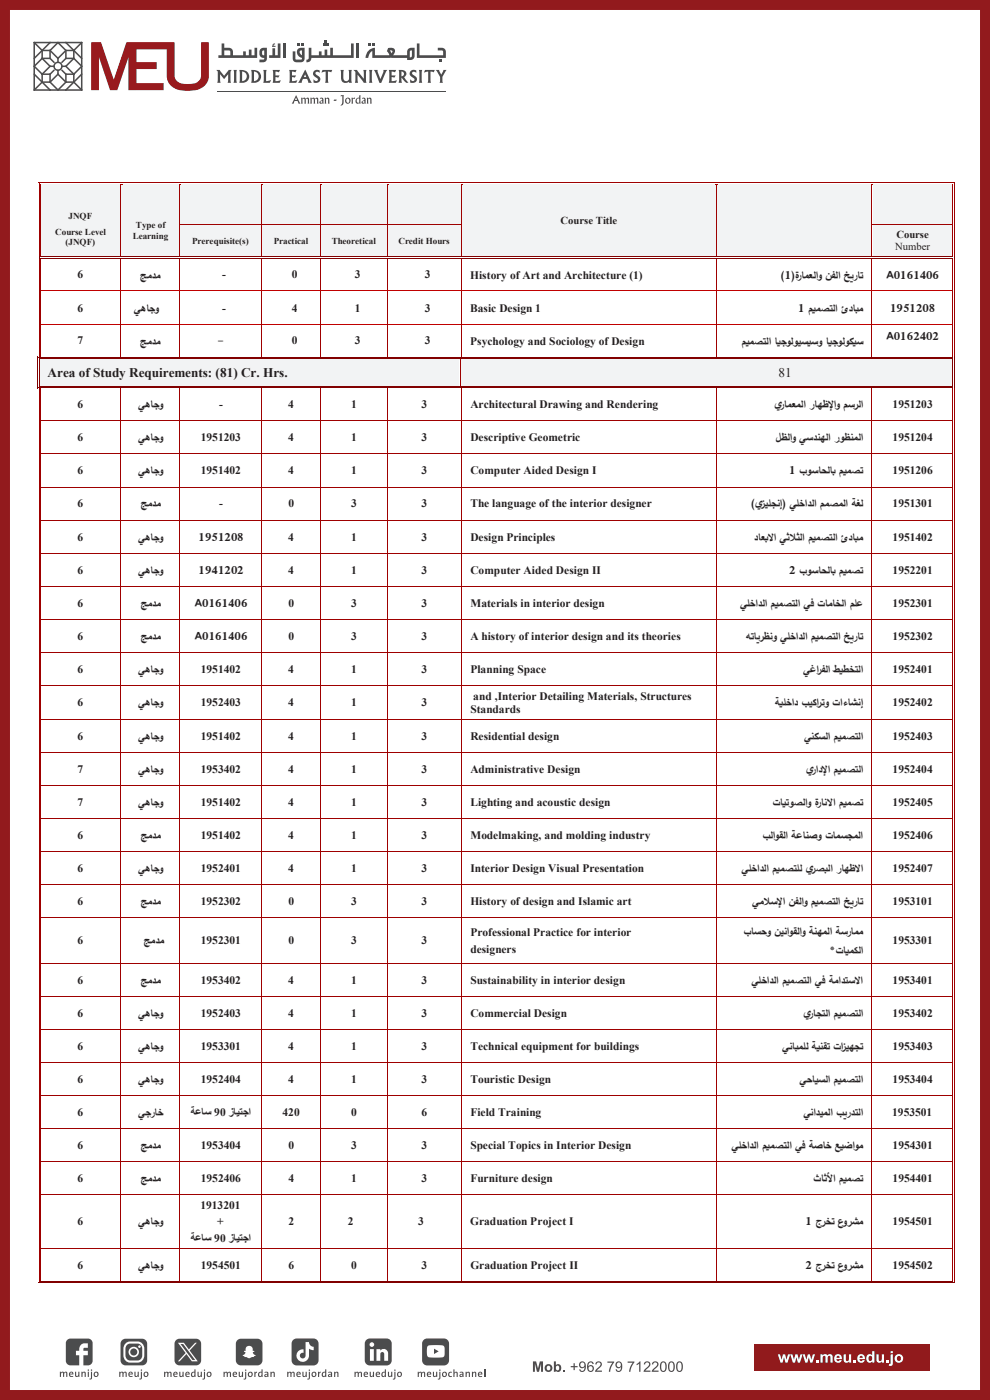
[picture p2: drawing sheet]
<svg xmlns="http://www.w3.org/2000/svg" width="210mm" height="297mm" viewBox="0 0 210 297" stroke-linecap="round" stroke-linejoin="round" font-family="sans-serif">
<defs><g id="words">
<g font-size="3.1" fill="#231f20">
<text x="6.9" y="291.1">F030, Rev. e</text>
<text x="6.9" y="294.9">Ref.: Deans' Council Session (18-2023/2024 ,) Decision No.: 01, Date: 15/02/2024</text>
</g>
<g font-size="2.8" fill="#231f20">
<text x="10.1" y="79.9">Area of Study Requirements: (81) Cr. Hrs.</text>
<text x="165.2" y="80">81</text>
</g>
<g font-size="2.4" fill="#231f20">
<text x="16.5" y="59.1">6</text>
<text x="29.8" y="59.1">جمدم</text>
<text x="47.1" y="59.1">-</text>
<text x="61.9" y="59.1">0</text>
<text x="75.2" y="59.1">3</text>
<text x="90.1" y="59.1">3</text>
<text x="99.7" y="59.1">History of Art and Architecture )1(</text>
<text x="165.7" y="59.1">)1(ةرامعلاو نفلا خيرات</text>
<text x="188" y="59.1">A0161406</text>
<text x="16.5" y="66.1">6</text>
<text x="28.4" y="66.1">يهاجو</text>
<text x="47.1" y="66.1">-</text>
<text x="61.9" y="66.1">4</text>
<text x="75.2" y="66.1">1</text>
<text x="90.1" y="66.1">3</text>
<text x="99.7" y="66.1">Basic Design 1</text>
<text x="169.3" y="66.1">1 ميمصتلا ئدابم</text>
<text x="188.8" y="66.1">1951208</text>
<text x="16.4" y="73.1">7</text>
<text x="29.8" y="73.1">جمدم</text>
<text x="46.2" y="73.1">-</text>
<text x="61.9" y="73.1">0</text>
<text x="75.2" y="73.1">3</text>
<text x="90.1" y="73.1">3</text>
<text x="99.7" y="73.1">Psychology and Sociology of Design</text>
<text x="157.3" y="73.1">ميمصتلا ايجولويسيسو ايجولوكيس</text>
<text x="188" y="72.1">A0162402</text>
<text x="16.5" y="86.6">6</text>
<text x="29.3" y="86.6">يهاجو</text>
<text x="46.5" y="86.6">-</text>
<text x="61.1" y="86.6">4</text>
<text x="74.5" y="86.6">1</text>
<text x="89.4" y="86.6">3</text>
<text x="99.8" y="86.6">Architectural Drawing and Rendering</text>
<text x="164.2" y="86.4">يرامعملا راهظإا</text>
<text x="175.7" y="86.6">لو مسرلا</text>
<text x="189.4" y="86.6">1951203</text>
<text x="16.5" y="93.6">6</text>
<text x="29.3" y="93.6">يهاجو</text>
<text x="42.6" y="93.6">1951203</text>
<text x="61.1" y="93.6">4</text>
<text x="74.5" y="93.6">1</text>
<text x="89.4" y="93.6">3</text>
<text x="99.8" y="93.6">Descriptive Geometric</text>
<text x="164.5" y="93.6">لظلاو يسدنهلا روظنملا</text>
<text x="189.4" y="93.6">1951204</text>
<text x="16.5" y="100.7">6</text>
<text x="29.3" y="100.7">يهاجو</text>
<text x="42.6" y="100.7">1951402</text>
<text x="61.1" y="100.7">4</text>
<text x="74.5" y="100.7">1</text>
<text x="89.4" y="100.7">3</text>
<text x="99.8" y="100.7">Computer Aided Design I</text>
<text x="167.4" y="100.7">1 بوساحلاب ميمصت</text>
<text x="189.4" y="100.7">1951206</text>
<text x="16.5" y="107.6">6</text>
<text x="29.8" y="107.6">جمدم</text>
<text x="46.5" y="107.6">-</text>
<text x="61.2" y="107.6">0</text>
<text x="74.5" y="107.6">3</text>
<text x="89.4" y="107.6">3</text>
<text x="99.8" y="107.6">The language of the interior designer</text>
<text x="159.3" y="107.6">(يزيلجنإ) يلخادلا ممصملا ةغل</text>
<text x="189.4" y="107.6">1951301</text>
<text x="16.5" y="114.7">6</text>
<text x="29.3" y="114.7">يهاجو</text>
<text x="42.1" y="114.7">1951208</text>
<text x="61.1" y="114.7">4</text>
<text x="74.5" y="114.7">1</text>
<text x="89.4" y="114.7">3</text>
<text x="99.8" y="114.7">Design Principles</text>
<text x="159.9" y="114.7">داعباا يثاثلا ميمصتلا ئدابم</text>
<text x="162.9" y="114.7">ل</text>
<text x="167.6" y="114.7">ل</text>
<text x="189.4" y="114.7">1951402</text>
<text x="16.5" y="121.7">6</text>
<text x="29.3" y="121.7">يهاجو</text>
<text x="42.1" y="121.7">1941202</text>
<text x="61.1" y="121.7">4</text>
<text x="74.5" y="121.7">1</text>
<text x="89.4" y="121.7">3</text>
<text x="99.8" y="121.7">Computer Aided Design II</text>
<text x="167.4" y="121.7">2 بوساحلاب ميمصت</text>
<text x="189.4" y="121.7">1952201</text>
<text x="16.5" y="128.7">6</text>
<text x="29.8" y="128.7">جمدم</text>
<text x="41.3" y="128.7">A0161406</text>
<text x="61.2" y="128.7">0</text>
<text x="74.5" y="128.7">3</text>
<text x="89.4" y="128.7">3</text>
<text x="99.8" y="128.7">Materials in interior design</text>
<text x="157" y="128.7">يلخادلا ميمصتلا يف تاماخلا ملع</text>
<text x="189.4" y="128.7">1952301</text>
<text x="16.5" y="135.7">6</text>
<text x="29.8" y="135.7">جمدم</text>
<text x="41.3" y="135.7">A0161406</text>
<text x="61.2" y="135.7">0</text>
<text x="74.5" y="135.7">3</text>
<text x="89.4" y="135.7">3</text>
<text x="99.8" y="135.7">A history of interior design and its theories</text>
<text x="158.2" y="135.7">هتايرظنو يلخادلا ميمصتلا خيرات</text>
<text x="189.4" y="135.7">1952302</text>
<text x="16.5" y="142.7">6</text>
<text x="29.3" y="142.7">يهاجو</text>
<text x="42.6" y="142.7">1951402</text>
<text x="61.1" y="142.7">4</text>
<text x="74.5" y="142.7">1</text>
<text x="89.4" y="142.7">3</text>
<text x="99.8" y="142.7">Planning Space</text>
<text x="170.4" y="142.7">يغرفلا طيطختلا</text>
<text x="173.1" y="142.7">ا</text>
<text x="189.4" y="142.7">1952401</text>
<text x="16.5" y="149.8">6</text>
<text x="29.3" y="149.8">يهاجو</text>
<text x="42.6" y="149.8">1952403</text>
<text x="61.1" y="149.8">4</text>
<text x="74.5" y="149.8">1</text>
<text x="89.4" y="149.8">3</text>
<text x="100.4" y="148.4">and ,Interior Detailing Materials, Structures</text>
<text x="164.4" y="149.8">ةيلخاد بيكارتو تاءاشنإ</text>
<text x="189.4" y="149.8">1952402</text>
<text x="99.8" y="151.2">Standards</text>
<text x="16.5" y="156.9">6</text>
<text x="29.3" y="156.9">يهاجو</text>
<text x="42.6" y="156.9">1951402</text>
<text x="61.1" y="156.9">4</text>
<text x="74.5" y="156.9">1</text>
<text x="89.4" y="156.9">3</text>
<text x="99.8" y="156.9">Residential design</text>
<text x="170.6" y="156.9">ينكسلا ميمصتلا</text>
<text x="189.4" y="156.9">1952403</text>
<text x="16.5" y="163.9">7</text>
<text x="29.3" y="163.9">يهاجو</text>
<text x="42.6" y="163.9">1953402</text>
<text x="61.1" y="163.9">4</text>
<text x="74.5" y="163.9">1</text>
<text x="89.4" y="163.9">3</text>
<text x="99.8" y="163.9">Administrative Design</text>
<text x="170.9" y="163.7">يرادإا ميمصتلا</text>
<text x="174.4" y="163.9">ل</text>
<text x="189.4" y="163.9">1952404</text>
<text x="16.5" y="170.9">7</text>
<text x="29.3" y="170.9">يهاجو</text>
<text x="42.6" y="170.9">1951402</text>
<text x="61.1" y="170.9">4</text>
<text x="74.5" y="170.9">1</text>
<text x="89.4" y="170.9">3</text>
<text x="99.8" y="170.9">Lighting and acoustic design</text>
<text x="163.9" y="170.9">تايتوصلاو ةراناا ميمصت</text>
<text x="175.5" y="170.9">ل</text>
<text x="189.4" y="170.9">1952405</text>
<text x="16.5" y="178">6</text>
<text x="29.8" y="178">جمدم</text>
<text x="42.6" y="178">1951402</text>
<text x="61.1" y="178">4</text>
<text x="74.5" y="178">1</text>
<text x="89.4" y="178">3</text>
<text x="99.8" y="178">Modelmaking, and molding industry</text>
<text x="161.7" y="178">بلاوقلا ةعانصو تامسجملا</text>
<text x="189.4" y="178">1952406</text>
<text x="16.5" y="185">6</text>
<text x="29.3" y="185">يهاجو</text>
<text x="42.6" y="185">1952401</text>
<text x="61.1" y="185">4</text>
<text x="74.5" y="185">1</text>
<text x="89.4" y="185">3</text>
<text x="99.8" y="185">Interior Design Visual Presentation</text>
<text x="157.3" y="185">يلخادلا ميمصتلل يرصبلا راهظاا</text>
<text x="181.3" y="185">ل</text>
<text x="189.4" y="185">1952407</text>
<text x="16.5" y="192">6</text>
<text x="29.8" y="192">جمدم</text>
<text x="42.6" y="192">1952302</text>
<text x="61.2" y="192">0</text>
<text x="74.5" y="192">3</text>
<text x="89.4" y="192">3</text>
<text x="99.8" y="192">History of design and Islamic art</text>
<text x="159.6" y="192">يماسإا نفلاو ميمصتلا خيرات</text>
<text x="162" y="192">ل ل</text>
<text x="189.4" y="192">1953101</text>
<text x="16.5" y="200.3">6</text>
<text x="30.5" y="200.3">جمدم</text>
<text x="42.6" y="200.3">1952301</text>
<text x="61.2" y="200.3">0</text>
<text x="74.5" y="200.3">3</text>
<text x="89.4" y="200.3">3</text>
<text x="99.8" y="198.6">Professional Practice for interior</text>
<text x="99.8" y="202.1">designers</text>
<text x="157.7" y="198.3">باسحو نيناوقلاو ةنهملا ةسرامم</text>
<text x="176" y="202.3">*تايمكلا</text>
<text x="189.4" y="200.3">1953301</text>
<text x="16.5" y="208.7">6</text>
<text x="29.8" y="208.7">جمدم</text>
<text x="42.6" y="208.7">1953402</text>
<text x="61.1" y="208.7">4</text>
<text x="74.5" y="208.7">1</text>
<text x="89.4" y="208.7">3</text>
<text x="99.8" y="208.7">Sustainability in interior design</text>
<text x="159.4" y="208.7">يلخادلا ميمصتلا يف ةمادتساا</text>
<text x="181.3" y="208.7">ل</text>
<text x="189.4" y="208.7">1953401</text>
<text x="16.5" y="215.7">6</text>
<text x="29.3" y="215.7">يهاجو</text>
<text x="42.6" y="215.7">1952403</text>
<text x="61.1" y="215.7">4</text>
<text x="74.5" y="215.7">1</text>
<text x="89.4" y="215.7">3</text>
<text x="99.8" y="215.7">Commercial Design</text>
<text x="170.4" y="215.5">يراجتلا ميمصتلا</text>
<text x="189.4" y="215.7">1953402</text>
<text x="16.5" y="222.7">6</text>
<text x="29.3" y="222.7">يهاجو</text>
<text x="42.6" y="222.7">1953301</text>
<text x="61.1" y="222.7">4</text>
<text x="74.5" y="222.7">1</text>
<text x="89.4" y="222.7">3</text>
<text x="99.8" y="222.7">Technical equipment for buildings</text>
<text x="165.9" y="222.7">ينابملل ةينقت تزيهجت</text>
<text x="178.3" y="222.7">ا</text>
<text x="189.4" y="222.7">1953403</text>
<text x="16.5" y="229.7">6</text>
<text x="29.3" y="229.7">يهاجو</text>
<text x="42.6" y="229.7">1952404</text>
<text x="61.1" y="229.7">4</text>
<text x="74.5" y="229.7">1</text>
<text x="89.4" y="229.7">3</text>
<text x="99.8" y="229.7">Touristic Design</text>
<text x="169.6" y="229.7">يحايسلا ميمصتلا</text>
<text x="189.4" y="229.7">1953404</text>
<text x="16.5" y="236.7">6</text>
<text x="29.3" y="236.7">يجراخ</text>
<text x="40.5" y="236.7">ةعاس 90 زايتجا</text>
<text x="59.9" y="236.7">420</text>
<text x="74.5" y="236.7">0</text>
<text x="89.4" y="236.7">6</text>
<text x="99.8" y="236.7">Field Training</text>
<text x="170.4" y="236.7">يناديملا بيردتلا</text>
<text x="189.3" y="236.7">1953501</text>
<text x="16.5" y="243.7">6</text>
<text x="29.8" y="243.7">جمدم</text>
<text x="42.6" y="243.7">1953404</text>
<text x="61.2" y="243.7">0</text>
<text x="74.5" y="243.7">3</text>
<text x="89.4" y="243.7">3</text>
<text x="99.8" y="243.7">Special Topics in Interior Design</text>
<text x="155.1" y="243.7">يلخادلا ميمصتلا يف ةصاخ عيضاوم</text>
<text x="189.4" y="243.7">1954301</text>
<text x="16.5" y="250.7">6</text>
<text x="29.8" y="250.7">جمدم</text>
<text x="42.6" y="250.7">1952406</text>
<text x="61.2" y="250.7">4</text>
<text x="74.5" y="250.7">1</text>
<text x="89.4" y="250.7">3</text>
<text x="99.8" y="250.7">Furniture design</text>
<text x="172.5" y="250.7">ثاثأا ميمصت</text>
<text x="175.5" y="250.7">ل</text>
<text x="189.4" y="250.7">1954401</text>
<text x="42.5" y="256.4">1913201</text>
<text x="16.5" y="259.9">6</text>
<text x="29.3" y="259.9">يهاجو</text>
<text x="40.5" y="263.4">ةعاس 90 زايتجا</text>
<text x="46.1" y="259.9">+</text>
<text x="61.2" y="259.9">2</text>
<text x="73.8" y="259.9">2</text>
<text x="88.7" y="259.9">3</text>
<text x="99.7" y="259.9">Graduation Project I</text>
<text x="170.8" y="259.9">1 جرخت عورشم</text>
<text x="189.4" y="259.9">1954501</text>
<text x="16.5" y="269.1">6</text>
<text x="29.3" y="269.1">يهاجو</text>
<text x="42.6" y="269.1">1954501</text>
<text x="61.2" y="269.1">6</text>
<text x="74.5" y="269.1">0</text>
<text x="89.4" y="269.1">3</text>
<text x="99.8" y="269.1">Graduation Project II</text>
<text x="170.8" y="269.1">2 جرخت عورشم</text>
<text x="189.4" y="269.1">1954502</text>
</g>
<g font-size="2.3" fill="#231f20">
<text x="118.9" y="47.5">Course Title</text>
<text x="189.9" y="53">Number</text>
<text x="190.1" y="50.5">Course</text>
</g>
<g font-size="1.9" fill="#231f20">
<text x="14.5" y="46.5">JNQF</text>
<text x="11.7" y="49.8">Course Level</text>
<text x="13.9" y="52.1">(JNQF)</text>
<text x="28.2" y="50.6">Learning</text>
<text x="28.8" y="48.4">Type of</text>
<text x="40.8" y="51.7">Prerequisite(s)</text>
<text x="58.1" y="51.7">Practical</text>
<text x="70.4" y="51.7">Theoretical</text>
<text x="84.5" y="51.7">Credit Hours</text>
</g>
</g></defs>
<path d="M160 285.3h37.3v5.5h-37.3z" fill="#911a1c"/>
<g fill="#fff">
<path d="M165 287.3h.5l.3 1.2 .3-1.2h.4l.3 1.2 .4-1.2h.4l-.5 1.8h-.5l-.3-1.2-.3 1.2h-.4z"/>
<path d="M167.6 287.3h.5l.3 1.2 .3-1.2h.5l.3 1.2 .3-1.2h.5l-.6 1.8h-.5l-.3-1.2-.3 1.2h-.4z"/>
<path d="M170.3 287.3h.4l.3 1.2 .4-1.2h.4l.3 1.2 .3-1.2h.5l-.6 1.8h-.4l-.3-1.2-.3 1.2h-.5z"/>
<path d="M173.1 288.6h.5v.5h-.5z"/>
<path d="M174 287.3h.5v.2l.3-.2h.4l.3 .2a.6 .6 0 0 1 .7-.2 .6 .6 0 0 1 .4 .6v1.2h-.4l-.1-1.3a.3 .3 0 0 0-.3-.2 .3 .3 0 0 0-.2 .4v1.1h-.5v-1.2a.3 .3 0 0 0-.4-.3 .3 .3 0 0 0-.2 .4v1.1h-.5z"/>
<path d="M179 287.3h.4v.8a.38 .38 0 0 0 .2 .6 .38 .38 0 0 0 .5-.4v-1h.5v1.8h-.5v-.3a.63 .63 0 0 1-.7 .3 .63 .63 0 0 1-.4-.7z"/>
<path d="M181 288.6h.5v.5h-.5z"/>
<path d="M185.9 287.3h.5v.8a.38 .38 0 0 0 .2 .6 .38 .38 0 0 0 .4-.4v-1h.5v1.8h-.4v-.3a.63 .63 0 0 1-.8 .3 .63 .63 0 0 1-.4-.7z"/>
<path d="M188 288.6h.5v.5h-.5z"/>
<path d="M177.2 287.5a.84 .84 0 0 1 1-.1 .84 .84 0 0 1 .4 .9h-1.2a.35 .35 0 0 0 .3 .4 .35 .35 0 0 0 .4-.2l.5 .1a.9 .9 0 0 1-1.4 .3 .9 .9 0 0 1 0-1.4zM177.5 287.7l-.1 .3h.7l-.2-.4z"/>
<path d="M182.1 287.5a.84 .84 0 0 1 1-.1 .84 .84 0 0 1 .4 .9h-1.2a.35 .35 0 0 0 .3 .4 .35 .35 0 0 0 .4-.2l.5 .1a.9 .9 0 0 1-1.4 .3 .9 .9 0 0 1 0-1.4zM182.4 287.7l-.1 .3h.7l-.2-.4z"/>
<path d="M184 287.5l.5-.2 .5 .2v-.9h.5v2.5h-.5v-.3a.78 .78 0 0 1-1 .1 .78 .78 0 0 1-.2-1zM184.3 287.8a.51 .51 0 0 0-.1 .6 .51 .51 0 0 0 .7 .2 .51 .51 0 0 0 .1-.7 .51 .51 0 0 0-.7-.1z"/>
<path d="M188.9 287.3h.5v1.7a.59 .59 0 0 1-.2 .7 .59 .59 0 0 1-.7 0l.1-.4 .3-.1zM188.9 286.6h.5v.5h-.5z"/>
<path d="M189.8 288.2a.92 .92 0 0 1 1.8 0 .92 .92 0 0 1-1.8 0zM190.4 287.8a.49 .49 0 0 0-.1 .7 .49 .49 0 0 0 .8-.1l-.1-.6-.3-.2z"/>
</g>
<path d="M.2 .2h209.6v296.6h-209.6z" fill="none" stroke="#921a1d" stroke-width="3.9" stroke-linecap="butt"/>
<g fill="#4b4c4d">
<path d="M14.2 284.3l.7-.3h3.8a.98 .98 0 0 1 .9 .9v3.8a.98 .98 0 0 1-.9 1h-1v-2.2h.9v-.9h-.9v-.4l.2-.3h.7v-.9a1.38 1.38 0 0 0-1.7 .8l-.1 .8h-.7v.9h.7v2.2h-1.9a.98 .98 0 0 1-.9-1v-3.8z"/>
<path d="M88.6 291h.2v.2l.4-.2 .3 .2 .2-.2h.3l.2 1.1h-.2v-.7l-.2-.2-.3 .2v.7h-.2v-.7l-.2-.2-.2 .2-.1 .7h-.2z"/>
<path d="M91.8 291h.3v.7l.1 .2 .3-.2v-.7h.2v1.1h-.2v-.2l-.3 .2-.3-.1z"/>
<path d="M95.2 291.2l.5-.2 .1 .2a.36 .36 0 0 0-.5 .4 .36 .36 0 0 0 .5 .3l.1 .2a.57 .57 0 0 1-.8-.2 .57 .57 0 0 1 .1-.7z"/>
<path d="M96.2 290.5h.2v.7l.4-.2 .3 .2v.9h-.2v-.7l-.2-.2-.3 .2v.7h-.2z"/>
<path d="M98.8 291h.2v.2l.4-.2 .2 .2 .1 .9h-.3v-.7l-.1-.2-.3 .2v.7h-.2z"/>
<path d="M100.1 291h.2v.2l.4-.2 .3 .2v.9h-.2v-.7l-.2-.2-.2 .2-.1 .7h-.2z"/>
<path d="M102.7 290.5h.2v1.6h-.2z"/>
<path d="M92.1 286.1l1 .6-1 .6z"/>
<path d="M12.7 291h.2v.2l.4-.2 .3 .2 .2-.2h.3l.2 1.1h-.2v-.7l-.2-.2-.3 .2v.7h-.2v-.7l-.2-.2-.2 .2-.1 .7h-.2z"/>
<path d="M15.9 291h.3v.7l.1 .2 .3-.2v-.7h.2v1.1h-.2v-.2l-.4 .2-.2-.1z"/>
<path d="M17.3 291h.2v.2l.4-.2 .3 .1v1h-.2v-.7l-.2-.2-.3 .2v.7h-.2z"/>
<path d="M75.2 291h.2v.2l.4-.2 .3 .2 .2-.2h.3l.2 1.1h-.3v-.7l-.1-.2-.3 .2v.7h-.2v-.7l-.2-.2-.2 .2-.1 .7h-.2z"/>
<path d="M78.4 291h.3v.7l.1 .2 .3-.2v-.7h.2v1.1h-.2v-.2l-.4 .2-.2-.1z"/>
<path d="M82.3 291h.2v.7l.2 .2 .3-.2v-.7h.2v1.1h-.2v-.2l-.4 .2-.3-.1z"/>
<path d="M60.9 291h.2v.2l.4-.2 .3 .2 .2-.2h.4l.1 1.1h-.2v-.7l-.2-.2-.2 .2-.1 .7h-.2v-.7l-.2-.2-.2 .2v.7h-.3z"/>
<path d="M64.1 291h.3v.7l.1 .2 .3-.2v-.7h.3v1.1h-.3l.1-.2-.4 .2-.3-.1z"/>
<path d="M67.5 291h.2v.3l.3-.3v.2l-.3 .2v.7h-.2z"/>
<path d="M70.9 291h.2v.2l.4-.2 .3 .2v.9h-.2v-.7l-.2-.2-.3 .2v.7h-.2z"/>
<path d="M47.4 291h.2v.2l.4-.2 .3 .2 .2-.2h.4l.1 1.1h-.2v-.7l-.2-.2-.3 .2v.7h-.2v-.7l-.2-.2-.2 .2v.7h-.3z"/>
<path d="M50.6 291h.3v.7l.1 .2 .3-.2v-.7h.3v1.1h-.3v-.2l-.3 .2-.3-.1z"/>
<path d="M54 291h.2v.3l.3-.3v.2l-.3 .2v.7h-.2z"/>
<path d="M57.4 291h.2v.2l.4-.2 .3 .2v.9h-.2v-.7l-.2-.2-.3 .2v.7h-.2z"/>
<path d="M34.8 291h.2v.2l.4-.2 .3 .2 .2-.2h.3l.2 1.1h-.2v-.7l-.2-.2-.3 .2v.7h-.2v-.7l-.2-.2-.2 .2-.1 .7h-.2z"/>
<path d="M38 291h.3v.7l.1 .2 .3-.2v-.7h.3v1.1h-.3v-.2l-.3 .2-.3-.1z"/>
<path d="M41.9 291h.2v.7l.2 .2 .3-.2v-.7h.2v1.1h-.2v-.2l-.4 .2-.3-.1z"/>
<path d="M25.3 291h.2v.2l.4-.2 .3 .2 .2-.2h.3l.2 1.1h-.3v-.7l-.1-.2-.3 .2v.7h-.2v-.7l-.2-.2-.2 .2-.1 .7h-.2z"/>
<path d="M28.5 291h.2v.7l.2 .2 .3-.2v-.7h.2v1.1h-.2v-.2l-.4 .2-.2-.1z"/>
<path d="M38.3 285.1h.6l2.5 3.4h-.6z"/>
<path d="M27 285.2l-.2 .3a3.9 3.9 0 0 0-.1 2.4 .98 .98 0 0 0 .9 .7h1.6a1.02 1.02 0 0 0 1-1.1v-1.4a1.05 1.05 0 0 0-1-1.1h-1.6zM27.3 286.8a1.11 1.11 0 0 1 2.2 0 1.11 1.11 0 0 1-2.2 0zM29.3 285.7a.3 .3 0 0 1 .6 0 .3 .3 0 0 1-.6 0z"/>
<path d="M25.8 284.4l-.2 .7v3.5a1.06 1.06 0 0 0 1 1.1h3.6a1.06 1.06 0 0 0 1-1.1v-3.5a1.06 1.06 0 0 0-1-1.1h-3.6zM26.7 284.9a3.7 3.7 0 0 1 3.3 0 3.2 3.2 0 0 1 0 3.9 3.7 3.7 0 0 1-3.3 0 3.2 3.2 0 0 1 0-3.9z"/>
<path d="M50.2 284.4l-.2 .7v3.5a1.06 1.06 0 0 0 1.1 1.1h3.5a1.06 1.06 0 0 0 1.1-1.1v-3.5a1.06 1.06 0 0 0-1.1-1.1h-3.5zM52.3 285.8a.82 .82 0 0 1 1-.2 .82 .82 0 0 1 .3 1l.4 .1-.4 .2 .2 .4 .4 .2v.1a2.3 2.3 0 0 1-2.3 .2l-.4-.3a.61 .61 0 0 0 .5-.7l-.3-.1 .4-.1z"/>
<path d="M90.7 291.2a.46 .46 0 0 1 .6-.2 .46 .46 0 0 1 .2 .6h-.7a.38 .38 0 0 0 .2 .4 .38 .38 0 0 0 .4-.1v.2a.6 .6 0 0 1-.8-.1 .6 .6 0 0 1 .1-.8zM90.9 291.2l-.1 .2h.4l-.1-.2z"/>
<path d="M93.2 291h.2v1.2a.4 .4 0 0 1-.5 .5v-.3h.3zM93.2 290.7a.15 .15 0 0 1 .3 0 .15 .15 0 0 1-.3 0z"/>
<path d="M93.8 291.5a.55 .55 0 0 1 1.1 0 .55 .55 0 0 1-1.1 0zM94.1 291.3l-.1 .5 .3 .1a.34 .34 0 0 0 .2-.4 .34 .34 0 0 0-.4-.2z"/>
<path d="M97.5 291.1h.7l.1 1h-.2v-.2a.36 .36 0 0 1-.4 .2 .36 .36 0 0 1-.3-.4 .36 .36 0 0 1 .5-.2h.2l-.1-.3-.5 .1zM97.7 291.7v.2a.25 .25 0 0 0 .3 0 .25 .25 0 0 0 .1-.3z"/>
<path d="M101.5 291.2a.46 .46 0 0 1 .6-.2 .46 .46 0 0 1 .2 .6h-.7a.38 .38 0 0 0 .2 .4 .38 .38 0 0 0 .4-.1l.1 .2a.6 .6 0 0 1-.8-.1 .6 .6 0 0 1 0-.8zM101.7 291.2l-.1 .2h.5l-.1-.2z"/>
<path d="M89.7 284.4l-.2 .6v3.6a1.07 1.07 0 0 0 1.1 1.1h3.6a1.07 1.07 0 0 0 1.1-1.1v-3.6a1.07 1.07 0 0 0-1.1-1h-3.6zM90.7 285.6l.4-.2h1.6a1.41 1.41 0 0 1 1.6 .5v1.3a.76 .76 0 0 1-1 .8h-1.4a.98 .98 0 0 1-1.4-1z"/>
<path d="M62.1 284.4l-.2 .6v3.6a1.07 1.07 0 0 0 1 1.1h3.6a1.07 1.07 0 0 0 1.1-1.1v-3.6a1.07 1.07 0 0 0-1.1-1h-3.6zM64.8 284.7h.7l.3 .7 .7 .3v.7l-1-.2a2.5 2.5 0 0 1-.3 2.3 1.33 1.33 0 0 1-2.2-.5 1.33 1.33 0 0 1 1.4-1.7v.7a.61 .61 0 0 0-.8 .5 .61 .61 0 0 0 .6 .7 .61 .61 0 0 0 .6-.7z"/>
<path d="M77.6 284.4l-.2 .6v3.6a1.07 1.07 0 0 0 1 1.1h3.6a1.07 1.07 0 0 0 1.1-1.1v-3.6a1.07 1.07 0 0 0-1.1-1h-3.6zM78.4 285.2a.5 .5 0 0 1 1 0 .5 .5 0 0 1-1 0zM78.5 286.2h.8v2.5h-.8zM79.9 286.2h.8v.3a.98 .98 0 0 1 1.2-.2 .98 .98 0 0 1 .4 1.2v1.2h-.8v-1.4a.41 .41 0 0 0-.4-.5 .41 .41 0 0 0-.4 .5v1.4h-.8z"/>
<path d="M14.8 291.1a.46 .46 0 0 1 .5-.1 .46 .46 0 0 1 .3 .6h-.7a.38 .38 0 0 0 .2 .3 .38 .38 0 0 0 .4 0v.2a.6 .6 0 0 1-.8-.1 .6 .6 0 0 1 .1-.9zM14.9 291.2v.2h.4l-.1-.2z"/>
<path d="M18.6 290.7a.15 .15 0 0 1 .3 0 .15 .15 0 0 1-.3 0zM18.6 291h.3v1.1h-.3z"/>
<path d="M19.3 291h.2v1.2a.4 .4 0 0 1-.5 .4v-.2l.3-.1zM19.3 290.7a.15 .15 0 0 1 .3 0 .15 .15 0 0 1-.3 0z"/>
<path d="M19.9 291.5a.55 .55 0 0 1 1.1 0 .55 .55 0 0 1-1.1 0zM20.2 291.3l-.1 .5 .3 .1a.34 .34 0 0 0 .3-.4 .34 .34 0 0 0-.5-.2z"/>
<path d="M77.3 291.2a.46 .46 0 0 1 .5-.2 .46 .46 0 0 1 .3 .6h-.7a.38 .38 0 0 0 .2 .4 .38 .38 0 0 0 .4-.1v.2a.6 .6 0 0 1-.8-.1 .6 .6 0 0 1 .1-.8zM77.4 291.2v.2h.4l-.1-.2z"/>
<path d="M79.8 291.2a.46 .46 0 0 1 .6-.2 .46 .46 0 0 1 .2 .6h-.7a.38 .38 0 0 0 .2 .4 .38 .38 0 0 0 .5-.1v.2a.6 .6 0 0 1-.8-.1 .6 .6 0 0 1 0-.8zM80 291.2l-.1 .2h.5l-.1-.2z"/>
<path d="M81.6 290.5h.3v1.6h-.3l.1-.2a.47 .47 0 0 1-.8 .1 .47 .47 0 0 1 .1-.7l.2-.2 .4-.1zM81.3 291.2l-.2 .4 .3 .3 .2-.2v-.5z"/>
<path d="M83.7 291h.2v1.2a.4 .4 0 0 1-.6 .5v-.3h.3zM83.6 290.7a.15 .15 0 0 1 .3 0 .15 .15 0 0 1-.3 0z"/>
<path d="M84.2 291.5a.55 .55 0 0 1 1.1 0 .55 .55 0 0 1-1.1 0zM84.5 291.3v.5l.2 .1a.34 .34 0 0 0 .3-.4 .34 .34 0 0 0-.5-.2z"/>
<path d="M63 291.2a.46 .46 0 0 1 .6-.2 .46 .46 0 0 1 .2 .6h-.7a.38 .38 0 0 0 .2 .4 .38 .38 0 0 0 .4-.1l.1 .2a.6 .6 0 0 1-.8-.1 .6 .6 0 0 1 0-.8zM63.2 291.2l-.1 .2h.5l-.2-.2z"/>
<path d="M65.5 291h.2v1.2a.4 .4 0 0 1-.5 .5v-.3h.3zM65.5 290.7a.15 .15 0 0 1 .3 0 .15 .15 0 0 1-.3 0z"/>
<path d="M66.1 291.5a.55 .55 0 0 1 1.1 0 .55 .55 0 0 1-1.1 0zM66.4 291.3l-.1 .5 .3 .1a.34 .34 0 0 0 .3-.4 .34 .34 0 0 0-.5-.2z"/>
<path d="M69 290.5h.2v1.6h-.2v-.2a.47 .47 0 0 1-.7 .1 .47 .47 0 0 1 0-.7l.2-.2 .5-.1zM68.6 291.2l-.1 .4 .2 .3 .3-.2v-.5z"/>
<path d="M69.6 291.1h.8l.1 1h-.3v-.2a.36 .36 0 0 1-.4 .2 .36 .36 0 0 1-.2-.4 .36 .36 0 0 1 .4-.2h.2v-.3l-.5 .1zM69.8 291.7v.2a.25 .25 0 0 0 .3 0 .25 .25 0 0 0 .1-.3z"/>
<path d="M49.5 291.2a.46 .46 0 0 1 .6-.2 .46 .46 0 0 1 .2 .6h-.7a.38 .38 0 0 0 .2 .4 .38 .38 0 0 0 .4-.1l.1 .2a.6 .6 0 0 1-.8-.1 .6 .6 0 0 1 0-.8zM49.7 291.2l-.1 .2h.5l-.2-.2z"/>
<path d="M52 291h.2v1.2a.4 .4 0 0 1-.5 .5v-.3h.3zM52 290.7a.15 .15 0 0 1 .3 0 .15 .15 0 0 1-.3 0z"/>
<path d="M52.6 291.5a.55 .55 0 0 1 1.1 0 .55 .55 0 0 1-1.1 0zM52.9 291.3l-.1 .5 .3 .1a.34 .34 0 0 0 .3-.4 .34 .34 0 0 0-.5-.2z"/>
<path d="M55.5 290.5h.2v1.6h-.2v-.2a.47 .47 0 0 1-.7 .1 .47 .47 0 0 1 0-.7l.2-.2 .5-.1zM55.1 291.2l-.1 .4 .2 .3 .3-.2v-.5z"/>
<path d="M56.1 291.1h.7l.1 1h-.2v-.2a.36 .36 0 0 1-.4 .2 .36 .36 0 0 1-.3-.4 .36 .36 0 0 1 .5-.2h.2v-.3l-.5 .1zM56.3 291.7v.2a.25 .25 0 0 0 .3 0 .25 .25 0 0 0 .1-.3z"/>
<path d="M36.9 291.2a.46 .46 0 0 1 .6-.2 .46 .46 0 0 1 .2 .6h-.7a.38 .38 0 0 0 .2 .4 .38 .38 0 0 0 .4-.1v.2a.6 .6 0 0 1-.8-.1 .6 .6 0 0 1 .1-.8zM37.1 291.2l-.1 .2h.4l-.1-.2z"/>
<path d="M39.4 291.2a.46 .46 0 0 1 .6-.2 .46 .46 0 0 1 .2 .6h-.7a.38 .38 0 0 0 .3 .4 .38 .38 0 0 0 .4-.1v.2a.6 .6 0 0 1-.8-.1 .6 .6 0 0 1 0-.8zM39.6 291.2l-.1 .2h.5l-.1-.2z"/>
<path d="M41.2 290.5h.3v1.6h-.3l.1-.2a.47 .47 0 0 1-.7 .1 .47 .47 0 0 1 0-.7l.2-.2 .4-.1zM40.9 291.2l-.2 .4 .3 .3 .2-.2v-.5z"/>
<path d="M43.3 291h.2v1.2a.4 .4 0 0 1-.6 .5l.1-.3h.3zM43.2 290.7a.15 .15 0 0 1 .3 0 .15 .15 0 0 1-.3 0z"/>
<path d="M43.8 291.5a.55 .55 0 0 1 1.1 0 .55 .55 0 0 1-1.1 0zM44.2 291.3l-.1 .5 .3 .1a.34 .34 0 0 0 .2-.4 .34 .34 0 0 0-.4-.2z"/>
<path d="M27.3 291.1a.46 .46 0 0 1 .6-.1 .46 .46 0 0 1 .3 .6h-.7a.38 .38 0 0 0 .2 .3 .38 .38 0 0 0 .4 0v.2a.6 .6 0 0 1-.8-.1 .6 .6 0 0 1 0-.9zM27.5 291.2v.2h.4l-.1-.2z"/>
<path d="M29.9 291h.2v1.2a.4 .4 0 0 1-.5 .4v-.2l.3-.1zM29.8 290.7a.15 .15 0 0 1 .3 0 .15 .15 0 0 1-.3 0z"/>
<path d="M30.4 291.5a.55 .55 0 0 1 1.1 0 .55 .55 0 0 1-1.1 0zM30.8 291.3l-.1 .5 .3 .1a.34 .34 0 0 0 .2-.4 .34 .34 0 0 0-.4-.2z"/>
<path d="M37.2 284.4l-.2 .7v3.5a1.06 1.06 0 0 0 1.1 1.1h3.5a1.06 1.06 0 0 0 1.1-1.1v-3.5a1.06 1.06 0 0 0-1.1-1.1h-3.5zM37.7 284.9h1.3l1.1 1.4 1.3-1.4h.4l-1.6 1.6 1.7 2.3h-1.2l-1.2-1.5-1.4 1.5h-.4l1.7-1.8z"/>
<circle cx="28.4" cy="286.8" r=".75"/>
</g>
<g fill="#4d4d4d">
<path d="M113 288.8h.7l.4 1.5 .4-1.5h.7v2.2h-.4v-1.7l-.5 1.7h-.4l-.4-1.7v1.7h-.5z"/>
<path d="M119.4 290.6h.4v.4h-.4z"/>
<path d="M121.7 289.2h.2v.6h.6v.3h-.6v.6h-.2v-.6h-.6v-.3h.6z"/>
<path d="M126.5 289a.72 .72 0 0 1 1.1 .1 .72 .72 0 0 1-.4 1.1l-.6 .6h1.1v.2h-1.5l.3-.6a1.21 1.21 0 0 0 .8-1.3h-.5l-.3 .4-.2-.1z"/>
<path d="M128.8 288.8h1.5l-.7 1.4-.2 .8h-.2l.1-.6 .6-1.3h-1.1z"/>
<path d="M133.1 288.8h1.5l-.7 1.4-.2 .8h-.3l.1-.6 .7-1.3h-1.1z"/>
<path d="M135 289.4l.9-.6v2.2h-.3v-1.7l-.6 .3z"/>
<path d="M136.8 289a.72 .72 0 0 1 1.1 .1 .72 .72 0 0 1-.4 1.1l-.6 .6h1.1v.2h-1.5l.3-.6a1.49 1.49 0 0 0 .9-1.1l-.4-.3-.3 .1-.2 .4-.2-.1z"/>
<path d="M138.5 289a.72 .72 0 0 1 1.1 .1 .72 .72 0 0 1-.4 1.1l-.6 .6h1.1v.2h-1.5l.3-.6a1.49 1.49 0 0 0 .9-1.1l-.4-.3-.3 .1-.1 .4-.3-.1z"/>
<path d="M116.1 289.9a.44 .44 0 0 0-.1 .6 .44 .44 0 0 0 .7-.1l-.1-.5-.2-.2zM115.5 290.2a.85 .85 0 0 1 1.7 0 .85 .85 0 0 1-1.7 0z"/>
<path d="M118 289.8a.47 .47 0 0 0-.1 .7 .47 .47 0 0 0 .6 .1v-.8l-.2-.1zM117.5 288.8h.4v.8a.79 .79 0 0 1 1.2 .4 .79 .79 0 0 1-.7 1.1l-.5-.3v.2h-.4z"/>
<path d="M123 289.5a.5 .5 0 0 0 1 0 .5 .5 0 0 0-1 0zM123 289a.79 .79 0 0 1 1 0 .79 .79 0 0 1 .3 .9 .82 .82 0 0 1-.3 1 .82 .82 0 0 1-1-.1l-.1-.3h.2a.46 .46 0 0 0 .6 .3 .46 .46 0 0 0 .3-.6v-.2a.7 .7 0 0 1-1 0 .7 .7 0 0 1 0-1z"/>
<path d="M124.8 290.4a.5 .5 0 0 0 1 0 .5 .5 0 0 0-1 0zM124.8 289.1a.66 .66 0 0 1 .7-.3 .66 .66 0 0 1 .4 .6h-.2a.46 .46 0 0 0-.6-.3 .46 .46 0 0 0-.3 .6v.2a.7 .7 0 0 1 1.1 .1 .7 .7 0 0 1-.3 1 .7 .7 0 0 1-1-.4v-1z"/>
<path d="M130.8 289.5a.47 .47 0 0 0 .9 0 .47 .47 0 0 0-.9 0zM130.7 289a.79 .79 0 0 1 1 0 .79 .79 0 0 1 .3 .9 .82 .82 0 0 1-.3 1 .82 .82 0 0 1-1-.1l-.1-.3h.2a.46 .46 0 0 0 .6 .3 .46 .46 0 0 0 .3-.6v-.2a.7 .7 0 0 1-1 0 .7 .7 0 0 1 0-1z"/>
<path d="M140.4 289.2a1.23 1.23 0 0 0 .3 1.6 1.14 1.14 0 0 0 0-1.8zM140.3 288.9a.79 .79 0 0 1 .9 .1 .79 .79 0 0 1 .2 .9 .79 .79 0 0 1-.7 1.2 .79 .79 0 0 1-.7-1.2l.1-.6z"/>
<path d="M142.1 289.2a1.23 1.23 0 0 0 .3 1.6 1.14 1.14 0 0 0 0-1.8zM142 288.9a.79 .79 0 0 1 .9 .1 .79 .79 0 0 1 .2 .9 .79 .79 0 0 1-.7 1.2 .79 .79 0 0 1-.7-1.2l.1-.6z"/>
<path d="M143.8 289.2a1.23 1.23 0 0 0 .3 1.6 1.14 1.14 0 0 0 0-1.8zM143.7 288.9a.79 .79 0 0 1 1 .1 .79 .79 0 0 1 .2 .9 .79 .79 0 0 1-.8 1.2 .79 .79 0 0 1-.7-1.2l.1-.6z"/>
</g>
<g fill="#4b4c4d">
<path d="M10.5 8.9h.2v.2l-3.3 3.4h-.3v-.2z"/>
<path d="M7.1 15.6h.3l3.3 3.4v.2h-.2l-3.4-3.3z"/>
<path d="M13.9 10.6l1.8-.1 .1 .2-.1 .2h-1.7z"/>
<path d="M12.2 8.9h.2l1.7 1.7v.2h-.2l-1.7-1.7z"/>
<path d="M10.5 10.6l1.7-1.7h.2v.2l-1.7 1.7h-.2z"/>
<path d="M8.8 10.6l1.8-.1 .2 .2-.2 .2h-1.7z"/>
<path d="M13.9 10.6h.2v.2l-1.7 1.7h-.2v-.2z"/>
<path d="M10.5 10.6h.2l1.7 1.7v.2h-.2l-1.7-1.7z"/>
<path d="M15.5 10.6l.3 .1v1.7l-.1 .1-.2-.1z"/>
<path d="M13.9 13.9l1.6-1.6h.3v.2l-1.7 1.7h-.2z"/>
<path d="M13.9 13.9h.2l1.7 1.7v.3h-.3l-1.6-1.7z"/>
<path d="M15.5 15.6l.3 .1v1.7l-.1 .2-.2-.2z"/>
<path d="M8.8 10.6l.3 .1v1.7l-.2 .1-.1-.1z"/>
<path d="M7.1 13.9l1.7-1.6h.3v.2l-1.7 1.7h-.3z"/>
<path d="M7.1 13.9h.3l1.7 1.7v.3h-.3l-1.7-1.7z"/>
<path d="M8.8 15.6l.3 .1v1.7l-.2 .2-.1-.2z"/>
<path d="M8.8 12.3h.3l1.6 1.6v.3h-.2l-1.7-1.7z"/>
<path d="M10.5 13.9h.2v.3l-1.6 1.7h-.3v-.3z"/>
<path d="M13.9 17.3h1.8l.1 .1-.1 .2h-1.7z"/>
<path d="M12.2 15.6h.2l1.7 1.7v.2h-.2l-1.7-1.6z"/>
<path d="M10.5 17.3l1.7-1.7h.2v.3l-1.7 1.6h-.2z"/>
<path d="M8.8 17.3h1.8l.2 .1-.2 .2h-1.7z"/>
<path d="M12.2 19l1.7-1.7h.2v.2l-1.7 1.7h-.2z"/>
<path d="M10.5 17.3h.2l1.7 1.7v.2h-.2l-1.7-1.7z"/>
<path d="M13.9 12.3l1.8-.1 .1 .2-.1 .1h-1.7z"/>
<path d="M13.9 10.6l.2 .1v1.7l-.1 .1-.2-.1z"/>
<path d="M10.5 10.6l.3 .1v1.7l-.2 .1-.1-.1z"/>
<path d="M8.8 12.3l1.8-.1 .2 .2-.2 .1h-1.7z"/>
<path d="M10.5 15.6l.3 .1v1.7l-.2 .2-.1-.2z"/>
<path d="M8.8 15.6h1.8l.2 .1-.2 .2h-1.7z"/>
<path d="M13.9 15.6h1.8l.1 .1-.1 .2h-1.7z"/>
<path d="M13.9 15.6l.2 .1v1.7l-.1 .2-.2-.2z"/>
<path d="M12.2 12.3l.3 .1v.8l-.2 .2-.2-.2z"/>
<path d="M13 13.9h1l.1 .2-.1 .1h-.9z"/>
<path d="M10.5 13.9h1l.1 .2-.1 .1h-.9z"/>
<path d="M12.2 14.8l.3 .1v.8l-.2 .2-.2-.2z"/>
<path d="M10.5 12.3h.2l.9 .8v.2h-.3l-.8-.8z"/>
<path d="M13 13.1l.9-.8h.2v.2l-.8 .8h-.3z"/>
<path d="M13 14.8h.3l.8 .8v.3h-.2l-.9-.9z"/>
<path d="M10.5 15.6l.8-.8h.3v.2l-.9 .9h-.2z"/>
<path d="M13.9 8.9h.2l3.3 3.4v.2h-.2l-3.3-3.4z"/>
<path d="M15.5 12.3h.3l1.6 1.6v.3h-.2l-1.7-1.7z"/>
<path d="M15.5 15.6l1.7-1.7h.2v.3l-1.6 1.7h-.3z"/>
<path d="M17.2 15.6h.2v.3l-3.3 3.3h-.2v-.2z"/>
<path d="M15.5 10.6l1.7-1.7h.2v.2l-1.6 1.7h-.3z"/>
<path d="M10.5 8.9h3.5l.1 .1-.1 .2h-3.4z"/>
<path d="M13.9 8.9h3.4l.2 .1-.2 .2h-3.3z"/>
<path d="M7.1 8.9h3.5l.2 .1-.2 .2h-3.3z"/>
<path d="M10.5 19l3.5-.1 .1 .2-.1 .2h-3.4z"/>
<path d="M13.9 19l3.4-.1 .2 .2-.2 .2h-3.3z"/>
<path d="M7.1 19l3.5-.1 .2 .2-.2 .2h-3.3z"/>
<path d="M7.1 8.9h.3l1.7 1.7v.2h-.3l-1.7-1.7z"/>
<path d="M7.1 19l1.7-1.7h.3v.2l-1.7 1.7h-.3z"/>
<path d="M15.5 17.3h.3l1.6 1.7v.2h-.2l-1.7-1.7z"/>
<path d="M17.2 8.9l.3 .1v10.1l-.2 .2-.1-.2z"/>
<path d="M7.1 8.9l.3 .1v10.1l-.1 .2-.2-.2z"/>
<path d="M11.3 14.1a1 1 0 0 0 2 0 1 1 0 0 0-2 0zM11.6 14.1a.7 .7 0 0 1 1.4 0 .7 .7 0 0 1-1.4 0z"/>
</g>
<path d="M19.3 9h2.1l2.7 7.9 2.7-7.9h10.2v7a2.03 2.03 0 0 0 2.4 1.8 2.85 2.85 0 0 0 3.1-1.1l.1-.7v-7h1.7v7.1a3.3 3.3 0 0 1-3.6 3.1 5.2 5.2 0 0 1-4.7-1.3l-.5-.9-.1-.6v-5.9h-6.4v2.7h4.2v1.5h-4.2v2.9h5.7v1.5h-7.5v-7l-2.3 7h-1.6l-2.3-7v7h-1.7z" fill="#981a1e"/>
<path d="M46.1 19.3h48.5" fill="none" stroke="#4b4c4d" stroke-width=".21"/>
<g fill="#4b4c4d">
<path d="M45.9 14.8h.7l.9 1.3 1-1.3h.7l-.3 .7 .1 2.1h-.7l.1-1.9-.9 1.1-.8-1.1 .1 1.9h-.7l.1-2.4z"/>
<path d="M49.5 14.8h.7l-.1 .8 .1 2h-.7l.1-.8z"/>
<path d="M55.8 14.8h.8l-.2 2.4 1.1-.2-.3 .6h-1.4l.2-.9z"/>
<path d="M57.8 14.8h1.6l-.2 .5-.8-.1v.8h.9l-.3 .5-.6-.1v.8l1.2-.2-.3 .6h-1.5l.1-.8z"/>
<path d="M61.3 14.8h1.6l-.2 .5-.8-.1v.8h.9l-.3 .5-.6-.1v.8l1.2-.2-.3 .6h-1.5l.2-2z"/>
<path d="M66.6 15a1.07 1.07 0 0 1 1.2-.1v.6a.43 .43 0 0 0-.5-.3 .43 .43 0 0 0-.3 .6 1.28 1.28 0 0 1 .9 1.2 1.08 1.08 0 0 1-1.4 .5v-.7a.48 .48 0 0 0 .4 .4 .48 .48 0 0 0 .5-.3l-.1-.3a1.01 1.01 0 0 1-.7-1.6z"/>
<path d="M68.4 14.8h2.1l-.2 .6-.7-.2 .1 2.4h-.7l.1-2.4-.9 .2z"/>
<path d="M72.2 14.8h.7l-.1 .7a1.93 1.93 0 0 0 .2 1.5 .6 .6 0 0 0 .7 .2 .6 .6 0 0 0 .3-.7l-.1-1.7h.7l-.1 .7 .1 2.1h-.6v-.2a1.03 1.03 0 0 1-1.1 .1 1.03 1.03 0 0 1-.6-1z"/>
<path d="M75 14.8h.7l1.5 1.9-.1-1.9h.6l-.1 2 .1 .8h-.5l-1.4-1.8 .2 1.8h-.7l.1-2.3z"/>
<path d="M78.3 14.8h.7l-.1 .8 .1 2h-.7l.1-.8z"/>
<path d="M79.3 14.8h.8l.1 .6 .5 1.4 .6-1.6v-.4h.9l-1.3 2.8h-.4z"/>
<path d="M82.5 14.8h1.5l-.2 .5-.7-.1v.8h.8l-.2 .5-.6-.1v.8l1.1-.2-.2 .6h-1.5l.1-2z"/>
<path d="M87.1 15a1.07 1.07 0 0 1 1.2-.1v.6a.42 .42 0 0 0-.6-.3 .42 .42 0 0 0-.1 .7 .91 .91 0 0 1 .8 1.2 .91 .91 0 0 1-1.4 .4v-.7a.48 .48 0 0 0 .4 .4 .48 .48 0 0 0 .5-.3l-.1-.3a1.01 1.01 0 0 1-.7-1.6z"/>
<path d="M88.8 14.8h.8l-.2 .8 .2 2h-.8l.2-.8z"/>
<path d="M90.2 14.8h2l-.2 .6-.7-.2 .1 2.4h-.7l.1-2.4-.9 .2z"/>
<path d="M92.4 14.8h.8l.4 1 .4-1h.7l-.2 .3a2.21 2.21 0 0 0-.6 2.4l-.7 .1 .1-.2a2.67 2.67 0 0 0-.7-2.4z"/>
<path d="M57.9 9.4l.5-.2v.2l-.4 .2 .4 .1v.2h-.7z"/>
<path d="M57.8 10.2h.6v1.5h.5v-2.5h.6v3.1h-2.4v-.6h.7z"/>
<path d="M60 9.2h.5v3.1h-.5z"/>
<path d="M63.9 9.2h.6v.6h-.6z"/>
<path d="M63.1 9.2h.6v.6h-.6z"/>
<path d="M65.5 10.1h.6v1.6h1.5v-.8h.6v.8h.7v-1.2h.5v1.2h.7v-1.6h.5v1.6h3.9v-2.5h.5v3.1h-8.9a.94 .94 0 0 1-1 .9l-.1-.5 .3-.1 .2-.3z"/>
<path d="M68.9 8.4h.5v.6h-.5z"/>
<path d="M68.4 9.2h.6v.6h-.6z"/>
<path d="M69.3 9.2h.5v.6h-.5z"/>
<path d="M75.5 9.2h.6v3.1h-.6z"/>
<path d="M79 9.2h.5v.6h-.5z"/>
<path d="M78.2 9.2h.5v.6h-.5z"/>
<path d="M93.3 12.6h.5v.6h-.5z"/>
<path d="M88.4 9.2h.6v2.5h5l-.1-1h-1v-.6h.8a.84 .84 0 0 1 .9 .9v1.3h-6.2z"/>
<path d="M63.9 20.7h.3v.3l.2-.3h.3l.1 .3 .3-.3h.3l.2 1.3h-.3v-.9l-.2-.2-.2 .1v1h-.3v-.9l-.2-.2-.2 .1v1h-.3z"/>
<path d="M65.8 20.7h.3v.3l.3-.3h.2l.2 .3 .3-.3h.3l.2 1.3h-.4l.1-.9-.2-.2-.3 .1 .1 1h-.4l.1-.9-.2-.2-.3 .1 .1 1h-.4z"/>
<path d="M68.9 20.7h.3v.3l.2-.3 .4 .2 .1 1.1h-.3v-.9l-.2-.2-.2 .1v1h-.3z"/>
<path d="M70.9 21.1l.5 .1-.1 .2h-.5z"/>
<path d="M72.3 20.2h.7l-.1 1a.78 .78 0 0 1-.7 1.2l.3-.3 .1-.5v-1.2h-.4z"/>
<path d="M74.5 20.7h.3v.3l.2-.3h.3v.3h-.5l.1 1h-.4z"/>
<path d="M77.8 20.7h.3v.3l.3-.3 .3 .2 .1 1.1h-.3v-.9l-.1-.2-.3 .1 .1 1h-.4z"/>
<path d="M50.8 14.8l.1 .8-.1 1.9a1.43 1.43 0 0 0 2-1.1 1.43 1.43 0 0 0-1.7-1.6zM51.4 15.2a1.03 1.03 0 0 1 1 1 1.03 1.03 0 0 1-1 1z"/>
<path d="M53.3 14.8l.1 .8-.1 1.9a1.43 1.43 0 0 0 2.1-1.1 1.43 1.43 0 0 0-1.7-1.6zM53.9 15.2a1.03 1.03 0 0 1 1 1 1.03 1.03 0 0 1-1 1z"/>
<path d="M64.7 14.8l-1.5 2.8h.8l.3-.9h.8l.3 .9h.8zM64.7 15.8l.3 .5h-.5z"/>
<path d="M84.5 14.8l.2 .7-.1 2.1h.7l-.1-1.2 .2 .3a1.34 1.34 0 0 0 1.2 .9l-.9-1.2a.81 .81 0 0 0 .5-1.1 .81 .81 0 0 0-1-.5zM85.2 15.2a.53 .53 0 0 1 .5 .5 .53 .53 0 0 1-.5 .5z"/>
<path d="M47 9.2v2.5h-.7v.6h8.2v-2.2h-.5v1.6h-.6v-1.2h-.6v1.2h-.7v-.8h-.5v.8h-2.2v-.7a.84 .84 0 0 0-.9-.9h-.9v-.9zM47.6 10.7h1.1l.2 1h-1.3z"/>
<path d="M55.3 10.4a1.1 1.1 0 0 0-.3 1.2 1.1 1.1 0 0 0 1 .7l-.1 .3h-.9v.6h.8a.77 .77 0 0 0 .8-.8v-2.3l-1 .1zM55.7 10.7h.3v1a.33 .33 0 0 1-.4-.3z"/>
<path d="M62.1 10.9v1.5a.77 .77 0 0 0 .9 .8h.8a.77 .77 0 0 0 .8-.8v-2.3a1.15 1.15 0 0 0-1.6 .9 1.27 1.27 0 0 0 1.1 1.3l-.1 .3h-1.3v-1.7zM63.6 10.8l.5-.1v1a.74 .74 0 0 1-.5-.9z"/>
<path d="M78.2 10.7l-.6 1-.1 .6h.6l.4-1.1 .5-.4v1.5h7.4v.4a1.22 1.22 0 0 0 1.5-.5v-2.1a1.24 1.24 0 0 0-1.5 .5v1.1h-3a.89 .89 0 0 0 .3-1.2 .89 .89 0 0 0-1.2-.3h-.2l-.2 .7 .3 .3 .1 .5h-3v-1.6l-1 .3zM82.7 10.7l.5 .1-.2 .5zM87.1 10.7h.3v1.1l-.2 .3-.3 .1z"/>
<path d="M62.8 20.2l.9 1.8h-.4l-.2-.6h-.6l-.2 .6h-.4zM62.8 20.7l-.2 .5h.4z"/>
<path d="M67.9 20.8a.6 .6 0 0 1 .6 .2 .6 .6 0 0 1 .1 .6l.1 .4h-.3v-.1l-.2 .1a.37 .37 0 0 1-.5-.4 .37 .37 0 0 1 .5-.3l.1-.3-.2-.1-.2 .1zM68 21.5v.3h.4v-.3z"/>
<path d="M73.1 21.4a.65 .65 0 0 1 1.3 0 .65 .65 0 0 1-1.3 0zM73.5 21a.44 .44 0 0 0 0 .6 .44 .44 0 0 0 .5 .1 .44 .44 0 0 0 .1-.5 .44 .44 0 0 0-.6-.2z"/>
<path d="M76.2 20.3l.3-.1v1.8h-.3v-.2a.53 .53 0 0 1-.8-.1 .53 .53 0 0 1 .2-.8l.6-.2zM75.8 20.9l-.1 .2a.47 .47 0 0 0 .3 .7l.2-.1v-.7z"/>
<path d="M76.9 20.8a.6 .6 0 0 1 .6 .2 .6 .6 0 0 1 .1 .6v.4h-.3v-.1l-.2 .1a.37 .37 0 0 1-.4-.4 .37 .37 0 0 1 .5-.3l.1-.3-.2-.1-.3 .1zM77 21.5v.3h.3v-.3z"/>
</g>
<g fill="#f2f3f4">
<path d="M185.2 39.2h16.9v8.3h-16.9z"/>
<path d="M186.8 40.9h13.5v4.9h-13.5z"/>
<path d="M152 39.2h32.8v15.1h-32.8z"/>
<path d="M153.8 44.3h29.2v4.9h-29.2z"/>
<path d="M98 39.2h53.8v15.1h-53.8z"/>
<path d="M99.7 44.7h50.3v4.1h-50.3z"/>
<path d="M82.3 39.2h15.5v8.3h-15.5z"/>
<path d="M84 39.2h12v4.2h-12z"/>
<path d="M84 43.4h12v4.1h-12z"/>
<path d="M68.1 39.2h14v8.3h-14z"/>
<path d="M69.9 40.9h10.4v4.9h-10.4z"/>
<path d="M55.5 39.2h12.4v8.3h-12.4z"/>
<path d="M57.3 40.9h8.8v4.9h-8.8z"/>
<path d="M38.3 39.2h17.1v8.3h-17.1z"/>
<path d="M40.1 40.9h13.5v4.9h-13.5z"/>
<path d="M25.7 39.2h12.4v15.1h-12.4z"/>
<path d="M27.5 41.8h8.8v4.8h-8.8z"/>
<path d="M27.5 46.6h8.8v2.2h-8.8z"/>
<path d="M27.5 48.8h8.8v2.9h-8.8z"/>
<path d="M8.6 39.2h16.8v15.1h-16.8z"/>
<path d="M10.4 40.3h13.3v4.1h-13.3z"/>
<path d="M10.4 44.4h13.3v3.7h-13.3z"/>
<path d="M10.4 48.1h13.3v2.2h-13.3z"/>
<path d="M10.4 50.3h13.3v2.9h-13.3z"/>
</g>
<g fill="#9e0000">
<path d="M8.2 38.7h.2v.5h-.2z"/>
<path d="M8.2 38.7h.5v.1h-.5z"/>
<path d="M8.6 39h.1v.2h-.1z"/>
</g>
<path d="M8.7 38.7h16.8M8.7 39.1h16.8" fill="none" stroke="#9e0000" stroke-width=".21"/>
<path d="M8.7 39.2h16.8" fill="none" stroke="#f2f3f4" stroke-width=".21"/>
<path d="M25.7 39.2h.3z" fill="#f2f3f4"/>
<g fill="#9e0000">
<path d="M25.5 39.2h.2z"/>
<path d="M25.5 38.7h.5v.1h-.5z"/>
<path d="M25.5 39h.5v.2h-.5z"/>
</g>
<path d="M26 38.7h12.1M26 39.1h12.1" fill="none" stroke="#9e0000" stroke-width=".21"/>
<path d="M26 39.2h12.1" fill="none" stroke="#f2f3f4" stroke-width=".21"/>
<path d="M38.3 39.2h.3z" fill="#f2f3f4"/>
<g fill="#9e0000">
<path d="M38.1 39.2h.2z"/>
<path d="M38.1 38.7h.5v.1h-.5z"/>
<path d="M38.1 39h.5v.2h-.5z"/>
</g>
<path d="M38.6 38.7h16.8M38.6 39.1h16.8" fill="none" stroke="#9e0000" stroke-width=".21"/>
<path d="M38.6 39.2h16.8" fill="none" stroke="#f2f3f4" stroke-width=".21"/>
<path d="M55.5 39.2h.4z" fill="#f2f3f4"/>
<g fill="#9e0000">
<path d="M55.4 39.2h.1z"/>
<path d="M55.4 38.7h.5v.1h-.5z"/>
<path d="M55.4 39h.5v.2h-.5z"/>
</g>
<path d="M55.9 38.7h12M55.9 39.1h12" fill="none" stroke="#9e0000" stroke-width=".21"/>
<path d="M55.9 39.2h12" fill="none" stroke="#f2f3f4" stroke-width=".21"/>
<path d="M68.1 39.2h.3z" fill="#f2f3f4"/>
<g fill="#9e0000">
<path d="M67.9 39.2h.2z"/>
<path d="M67.9 38.7h.5v.1h-.5z"/>
<path d="M67.9 39h.5v.2h-.5z"/>
</g>
<path d="M68.4 38.7h13.7M68.4 39.1h13.7" fill="none" stroke="#9e0000" stroke-width=".21"/>
<path d="M68.4 39.2h13.7" fill="none" stroke="#f2f3f4" stroke-width=".21"/>
<path d="M82.2 39.2h.4z" fill="#f2f3f4"/>
<g fill="#9e0000">
<path d="M82.1 39.2h.1z"/>
<path d="M82.1 38.7h.5v.1h-.5z"/>
<path d="M82.1 39h.5v.2h-.5z"/>
</g>
<path d="M82.6 38.7h15.2M82.6 39.1h15.2" fill="none" stroke="#9e0000" stroke-width=".21"/>
<path d="M82.6 39.2h15.2" fill="none" stroke="#f2f3f4" stroke-width=".21"/>
<path d="M97.9 39.2h.4z" fill="#f2f3f4"/>
<g fill="#9e0000">
<path d="M97.8 39.2h.1z"/>
<path d="M97.8 38.7h.5v.1h-.5z"/>
<path d="M97.8 39h.5v.2h-.5z"/>
</g>
<path d="M98.3 38.7h53.5M98.3 39.1h53.5" fill="none" stroke="#9e0000" stroke-width=".21"/>
<path d="M98.3 39.2h53.5" fill="none" stroke="#f2f3f4" stroke-width=".21"/>
<path d="M152 39.2h.3z" fill="#f2f3f4"/>
<g fill="#9e0000">
<path d="M151.8 39.2h.2z"/>
<path d="M151.8 38.7h.5v.1h-.5z"/>
<path d="M151.8 39h.5v.2h-.5z"/>
</g>
<path d="M152.3 38.7h32.5M152.3 39.1h32.5" fill="none" stroke="#9e0000" stroke-width=".21"/>
<path d="M152.3 39.2h32.5" fill="none" stroke="#f2f3f4" stroke-width=".21"/>
<path d="M185 39.2h.3z" fill="#f2f3f4"/>
<g fill="#9e0000">
<path d="M184.8 39.2h.2z"/>
<path d="M184.8 38.7h.5v.1h-.5z"/>
<path d="M184.8 39h.5v.2h-.5z"/>
</g>
<path d="M185.3 38.7h16.7M185.3 39.1h16.7" fill="none" stroke="#9e0000" stroke-width=".21"/>
<path d="M185.3 39.2h16.7" fill="none" stroke="#f2f3f4" stroke-width=".21"/>
<g fill="#9e0000">
<path d="M202.3 38.7h.2v.5h-.2z"/>
<path d="M202 38.7h.5v.1h-.5z"/>
<path d="M202 39h.1v.2h-.1z"/>
</g>
<path d="M8.3 39.2v8.3M8.6 39.2v8.3M25.6 39.2v8.3M38.2 39.2v8.3M55.5 39.2v8.3M68 39.2v8.3M82.1 39.2v8.3M97.8 39.2v8.3M151.9 39.2v8.3M184.9 39.2v8.3M202 39.2v8.3M202.4 39.2v8.3" fill="none" stroke="#9e0000" stroke-width=".21"/>
<g fill="#f2f3f4">
<path d="M185.2 47.7h16.9v6.6h-16.9z"/>
<path d="M186.8 47.7h13.5v3.3h-13.5z"/>
<path d="M186.8 51h13.5v3.3h-13.5z"/>
<path d="M82.3 47.7h15.5v6.6h-15.5z"/>
<path d="M84 49.2h12v3.6h-12z"/>
<path d="M68.1 47.7h14v6.6h-14z"/>
<path d="M69.9 49.2h10.4v3.6h-10.4z"/>
<path d="M55.5 47.7h12.4v6.6h-12.4z"/>
<path d="M57.3 49.2h8.8v3.6h-8.8z"/>
<path d="M38.3 47.7h17.1v6.6h-17.1z"/>
<path d="M40.1 49.2h13.5v3.6h-13.5z"/>
</g>
<g fill="#9e0000">
<path d="M8.2 47.5h.2v.2h-.2z"/>
<path d="M8.6 47.5h.1v.2h-.1z"/>
<path d="M25.5 47.5h.2v.2h-.2z"/>
<path d="M38.1 47.5h.2v.2h-.2z"/>
</g>
<path d="M38.3 47.6h17.1" fill="none" stroke="#9e0000" stroke-width=".21"/>
<path d="M55.4 47.5h.1v.2h-.1z" fill="#9e0000"/>
<path d="M55.5 47.6h12.4" fill="none" stroke="#9e0000" stroke-width=".21"/>
<path d="M67.9 47.5h.2v.2h-.2z" fill="#9e0000"/>
<path d="M68.1 47.6h14" fill="none" stroke="#9e0000" stroke-width=".21"/>
<path d="M82.1 47.5h.1v.2h-.1z" fill="#9e0000"/>
<path d="M82.2 47.6h15.6" fill="none" stroke="#9e0000" stroke-width=".21"/>
<g fill="#9e0000">
<path d="M97.8 47.5h.1v.2h-.1z"/>
<path d="M151.8 47.5h.2v.2h-.2z"/>
<path d="M184.8 47.5h.2v.2h-.2z"/>
</g>
<path d="M185 47.6h17" fill="none" stroke="#9e0000" stroke-width=".21"/>
<g fill="#9e0000">
<path d="M202.3 47.5h.2v.2h-.2z"/>
<path d="M202 47.5h.1v.2h-.1z"/>
</g>
<path d="M8.3 47.7v6.6M8.6 47.7v6.6M25.6 47.7v6.6M38.2 47.7v6.6M55.5 47.7v6.6M68 47.7v6.6M82.1 47.7v6.6M97.8 47.7v6.6M151.9 47.7v6.6M184.9 47.7v6.6M202 47.7v6.6M202.4 47.7v6.6" fill="none" stroke="#9e0000" stroke-width=".21"/>
<g fill="#9e0000">
<path d="M8.6 54.8l.1 .1z"/>
<path d="M8.2 54.8l.2 .1z"/>
</g>
<g fill="#810000">
<path d="M8.2 54.3h.2v.5h-.2z"/>
<path d="M8.6 54.3h.1v.2h-.1z"/>
<path d="M8.6 54.7h.1v.1h-.1z"/>
</g>
<path d="M8.7 54.4h16.8M8.7 54.7h16.8" fill="none" stroke="#810000" stroke-width=".21"/>
<path d="M25.5 54.8l.2 .1z" fill="#9e0000"/>
<g fill="#810000">
<path d="M25.5 54.3h.5v.2h-.5z"/>
<path d="M25.5 54.7h.5v.1h-.5z"/>
</g>
<path d="M26 54.4h12.1M26 54.7h12.1" fill="none" stroke="#810000" stroke-width=".21"/>
<path d="M38.1 54.8l.2 .1z" fill="#9e0000"/>
<g fill="#810000">
<path d="M38.1 54.3h.5v.2h-.5z"/>
<path d="M38.1 54.7h.5v.1h-.5z"/>
</g>
<path d="M38.6 54.4h16.8M38.6 54.7h16.8" fill="none" stroke="#810000" stroke-width=".21"/>
<path d="M55.4 54.8l.1 .1z" fill="#9e0000"/>
<g fill="#810000">
<path d="M55.4 54.3h.5v.2h-.5z"/>
<path d="M55.4 54.7h.5v.1h-.5z"/>
</g>
<path d="M55.9 54.4h12M55.9 54.7h12" fill="none" stroke="#810000" stroke-width=".21"/>
<path d="M67.9 54.8l.2 .1z" fill="#9e0000"/>
<g fill="#810000">
<path d="M67.9 54.3h.5v.2h-.5z"/>
<path d="M67.9 54.7h.5v.1h-.5z"/>
</g>
<path d="M68.4 54.4h13.7M68.4 54.7h13.7" fill="none" stroke="#810000" stroke-width=".21"/>
<path d="M82.1 54.8l.1 .1z" fill="#9e0000"/>
<g fill="#810000">
<path d="M82.1 54.3h.5v.2h-.5z"/>
<path d="M82.1 54.7h.5v.1h-.5z"/>
</g>
<path d="M82.6 54.4h15.2M82.6 54.7h15.2" fill="none" stroke="#810000" stroke-width=".21"/>
<path d="M97.8 54.8l.1 .1z" fill="#9e0000"/>
<g fill="#810000">
<path d="M97.8 54.3h.5v.2h-.5z"/>
<path d="M97.8 54.7h.5v.1h-.5z"/>
</g>
<path d="M98.3 54.4h53.5M98.3 54.7h53.5" fill="none" stroke="#810000" stroke-width=".21"/>
<path d="M151.8 54.8l.2 .1z" fill="#9e0000"/>
<g fill="#810000">
<path d="M151.8 54.3h.5v.2h-.5z"/>
<path d="M151.8 54.7h.5v.1h-.5z"/>
</g>
<path d="M152.3 54.4h32.5M152.3 54.7h32.5" fill="none" stroke="#810000" stroke-width=".21"/>
<path d="M184.8 54.8l.2 .1z" fill="#9e0000"/>
<g fill="#810000">
<path d="M184.8 54.3h.5v.2h-.5z"/>
<path d="M184.8 54.7h.5v.1h-.5z"/>
</g>
<path d="M185.3 54.4h16.7M185.3 54.7h16.7" fill="none" stroke="#810000" stroke-width=".21"/>
<g fill="#9e0000">
<path d="M202.3 54.8l.2 .1z"/>
<path d="M202 54.8l.1 .1z"/>
</g>
<g fill="#810000">
<path d="M202 54.3h.1v.2h-.1z"/>
<path d="M202 54.7h.1v.1h-.1z"/>
<path d="M202.3 54.3h.2v.5h-.2z"/>
</g>
<path d="M8.3 54.9v6.7M8.6 54.9v6.7M25.6 54.9v6.7M38.2 54.9v6.7M55.5 54.9v6.7M68 54.9v6.7M82.1 54.9v6.7M97.8 54.9v6.7M151.9 54.9v6.7M184.9 54.9v6.7M202 54.9v6.7M202.4 54.9v6.7" fill="none" stroke="#9e0000" stroke-width=".21"/>
<g fill="#9e0000">
<path d="M8.6 61.6h.1v.2h-.1z"/>
<path d="M8.2 61.6h.2v.2h-.2z"/>
</g>
<path d="M8.7 61.7h16.8" fill="none" stroke="#c00000" stroke-width=".21"/>
<path d="M25.5 61.6h.2v.2h-.2z" fill="#c00000"/>
<path d="M25.7 61.7h12.4" fill="none" stroke="#c00000" stroke-width=".21"/>
<path d="M38.1 61.6h.2v.2h-.2z" fill="#c00000"/>
<path d="M38.3 61.7h17.1" fill="none" stroke="#c00000" stroke-width=".21"/>
<path d="M55.4 61.6h.1v.2h-.1z" fill="#c00000"/>
<path d="M55.5 61.7h12.4" fill="none" stroke="#c00000" stroke-width=".21"/>
<path d="M67.9 61.6h.2v.2h-.2z" fill="#c00000"/>
<path d="M68.1 61.7h14" fill="none" stroke="#c00000" stroke-width=".21"/>
<path d="M82.1 61.6h.1v.2h-.1z" fill="#c00000"/>
<path d="M82.2 61.7h15.6" fill="none" stroke="#c00000" stroke-width=".21"/>
<path d="M97.8 61.6h.1v.2h-.1z" fill="#c00000"/>
<path d="M97.9 61.7h53.9" fill="none" stroke="#c00000" stroke-width=".21"/>
<path d="M151.8 61.6h.2v.2h-.2z" fill="#c00000"/>
<path d="M152 61.7h32.8" fill="none" stroke="#c00000" stroke-width=".21"/>
<path d="M184.8 61.6h.2v.2h-.2z" fill="#c00000"/>
<path d="M185 61.7h17" fill="none" stroke="#c00000" stroke-width=".21"/>
<g fill="#9e0000">
<path d="M202.3 61.6h.2v.2h-.2z"/>
<path d="M202 61.6h.1v.2h-.1z"/>
</g>
<path d="M8.3 61.8v6.9M8.6 61.8v6.9M25.6 61.8v6.9M38.2 61.8v6.9M55.5 61.8v6.9M68 61.8v6.9M82.1 61.8v6.9M97.8 61.8v6.9M151.9 61.8v6.9M184.9 61.8v6.9M202 61.8v6.9M202.4 61.8v6.9" fill="none" stroke="#9e0000" stroke-width=".21"/>
<g fill="#9e0000">
<path d="M8.6 68.7h.1v.1h-.1z"/>
<path d="M8.2 68.7h.2v.1h-.2z"/>
</g>
<path d="M8.7 68.8h16.8" fill="none" stroke="#c00000" stroke-width=".21"/>
<path d="M25.5 68.7h.2v.1h-.2z" fill="#c00000"/>
<path d="M25.7 68.8h12.4" fill="none" stroke="#c00000" stroke-width=".21"/>
<path d="M38.1 68.7h.2v.1h-.2z" fill="#c00000"/>
<path d="M38.3 68.8h17.1" fill="none" stroke="#c00000" stroke-width=".21"/>
<path d="M55.4 68.7h.1v.1h-.1z" fill="#c00000"/>
<path d="M55.5 68.8h12.4" fill="none" stroke="#c00000" stroke-width=".21"/>
<path d="M67.9 68.7h.2v.1h-.2z" fill="#c00000"/>
<path d="M68.1 68.8h14" fill="none" stroke="#c00000" stroke-width=".21"/>
<path d="M82.1 68.7h.1v.1h-.1z" fill="#c00000"/>
<path d="M82.2 68.8h15.6" fill="none" stroke="#c00000" stroke-width=".21"/>
<path d="M97.8 68.7h.1v.1h-.1z" fill="#c00000"/>
<path d="M97.9 68.8h53.9" fill="none" stroke="#c00000" stroke-width=".21"/>
<path d="M151.8 68.7h.2v.1h-.2z" fill="#c00000"/>
<path d="M152 68.8h32.8" fill="none" stroke="#c00000" stroke-width=".21"/>
<path d="M184.8 68.7h.2v.1h-.2z" fill="#c00000"/>
<path d="M185 68.8h17" fill="none" stroke="#c00000" stroke-width=".21"/>
<g fill="#9e0000">
<path d="M202.3 68.7h.2v.1h-.2z"/>
<path d="M202 68.7h.1v.1h-.1z"/>
</g>
<path d="M8.3 68.8v6.9M8.6 68.8v6.9M25.6 68.8v6.9M38.2 68.8v6.9M55.5 68.8v6.9M68 68.8v6.9M82.1 68.8v6.9M97.8 68.8v6.9M151.9 68.8v6.9M184.9 68.8v6.9M202 68.8v6.9M202.4 68.8v6.9" fill="none" stroke="#9e0000" stroke-width=".21"/>
<g fill="#f2f3f4">
<path d="M97.9 76.2h104.2v5.7h-104.2z"/>
<path d="M99.5 76.2h100.8v5.7h-100.8z"/>
<path d="M8.3 76.2h89v5.7h-89z"/>
<path d="M10.1 76.7h85.7v4.6h-85.7z"/>
</g>
<g fill="#810000">
<path d="M8 75.7h.1v.5h-.1z"/>
<path d="M8 75.7h.5v.1h-.5z"/>
<path d="M8.3 76h.2v.2h-.2z"/>
</g>
<path d="M8.5 76.2h.5z" fill="#f2f3f4"/>
<g fill="#810000">
<path d="M8.5 75.7h.5v.1h-.5z"/>
<path d="M8.5 76h.5v.2h-.5z"/>
</g>
<path d="M9 75.8h16.5M9 76.1h16.5" fill="none" stroke="#810000" stroke-width=".21"/>
<path d="M9 76.2h16.5" fill="none" stroke="#f2f3f4" stroke-width=".21"/>
<path d="M25.5 76.2h.5z" fill="#f2f3f4"/>
<g fill="#810000">
<path d="M25.5 75.7h.5v.1h-.5z"/>
<path d="M25.5 76h.5v.2h-.5z"/>
</g>
<path d="M26 75.8h12.1M26 76.1h12.1" fill="none" stroke="#810000" stroke-width=".21"/>
<path d="M26 76.2h12.1" fill="none" stroke="#f2f3f4" stroke-width=".21"/>
<path d="M38.1 76.2h.5z" fill="#f2f3f4"/>
<g fill="#810000">
<path d="M38.1 75.7h.5v.1h-.5z"/>
<path d="M38.1 76h.5v.2h-.5z"/>
</g>
<path d="M38.6 75.8h16.8M38.6 76.1h16.8" fill="none" stroke="#810000" stroke-width=".21"/>
<path d="M38.6 76.2h16.8" fill="none" stroke="#f2f3f4" stroke-width=".21"/>
<path d="M55.4 76.2h.5z" fill="#f2f3f4"/>
<g fill="#810000">
<path d="M55.4 75.7h.5v.1h-.5z"/>
<path d="M55.4 76h.5v.2h-.5z"/>
</g>
<path d="M55.9 75.8h12M55.9 76.1h12" fill="none" stroke="#810000" stroke-width=".21"/>
<path d="M55.9 76.2h12" fill="none" stroke="#f2f3f4" stroke-width=".21"/>
<path d="M67.9 76.2h.5z" fill="#f2f3f4"/>
<g fill="#810000">
<path d="M67.9 75.7h.5v.1h-.5z"/>
<path d="M67.9 76h.5v.2h-.5z"/>
</g>
<path d="M68.4 75.8h13.7M68.4 76.1h13.7" fill="none" stroke="#810000" stroke-width=".21"/>
<path d="M68.4 76.2h13.7" fill="none" stroke="#f2f3f4" stroke-width=".21"/>
<path d="M82.1 76.2h.5z" fill="#f2f3f4"/>
<g fill="#810000">
<path d="M82.1 75.7h.5v.1h-.5z"/>
<path d="M82.1 76h.5v.2h-.5z"/>
</g>
<path d="M82.6 75.8h15M82.6 76.1h15" fill="none" stroke="#810000" stroke-width=".21"/>
<path d="M82.6 76.2h15" fill="none" stroke="#f2f3f4" stroke-width=".21"/>
<path d="M97.7 76.2h.4z" fill="#f2f3f4"/>
<path d="M97.6 76.2h.1z" fill="#9e0000"/>
<g fill="#810000">
<path d="M97.6 75.7h.5v.1h-.5z"/>
<path d="M97.6 76h.5v.2h-.5z"/>
</g>
<path d="M97.8 76.2h.5z" fill="#f2f3f4"/>
<g fill="#810000">
<path d="M97.8 75.7h.5v.1h-.5z"/>
<path d="M97.8 76h.5v.2h-.5z"/>
</g>
<path d="M98.3 75.8h53.5M98.3 76.1h53.5" fill="none" stroke="#810000" stroke-width=".21"/>
<path d="M98.3 76.2h53.5" fill="none" stroke="#f2f3f4" stroke-width=".21"/>
<path d="M151.8 76.2h.5z" fill="#f2f3f4"/>
<g fill="#810000">
<path d="M151.8 75.7h.5v.1h-.5z"/>
<path d="M151.8 76h.5v.2h-.5z"/>
</g>
<path d="M152.3 75.8h32.5M152.3 76.1h32.5" fill="none" stroke="#810000" stroke-width=".21"/>
<path d="M152.3 76.2h32.5" fill="none" stroke="#f2f3f4" stroke-width=".21"/>
<path d="M184.8 76.2h.5z" fill="#f2f3f4"/>
<g fill="#810000">
<path d="M184.8 75.7h.5v.1h-.5z"/>
<path d="M184.8 76h.5v.2h-.5z"/>
</g>
<path d="M185.3 75.8h16.7M185.3 76.1h16.7" fill="none" stroke="#810000" stroke-width=".21"/>
<path d="M185.3 76.2h16.7" fill="none" stroke="#f2f3f4" stroke-width=".21"/>
<g fill="#810000">
<path d="M202.3 76.2h.2z"/>
<path d="M202 76.2h.1z"/>
<path d="M202 75.7h.1v.1h-.1z"/>
<path d="M202 76h.1v.2h-.1z"/>
<path d="M202.3 75.7h.2v.5h-.2z"/>
</g>
<path d="M8.1 76.2v5.7M8.4 76.2v5.7M202 76.2v5.7M202.4 76.2v5.7" fill="none" stroke="#810000" stroke-width=".21"/>
<path d="M97.6 76.2v5.7" fill="none" stroke="#9e0000" stroke-width=".21"/>
<g fill="#9e0000">
<path d="M8.2 82.4h.2z"/>
<path d="M8.6 82.4h.1z"/>
</g>
<g fill="#810000">
<path d="M8 81.9h.1v.5h-.1z"/>
<path d="M8 82.2h.5v.2h-.5z"/>
<path d="M8.3 81.9h.2v.1h-.2z"/>
<path d="M8.5 81.9h.5v.1h-.5z"/>
<path d="M8.5 82.2h.5v.2h-.5z"/>
</g>
<path d="M9 81.9h16.5M9 82.3h16.5" fill="none" stroke="#810000" stroke-width=".21"/>
<path d="M25.5 82.4h.2z" fill="#9e0000"/>
<g fill="#810000">
<path d="M25.5 81.9h.5v.1h-.5z"/>
<path d="M25.5 82.2h.5v.2h-.5z"/>
</g>
<path d="M26 81.9h12.1M26 82.3h12.1" fill="none" stroke="#810000" stroke-width=".21"/>
<path d="M38.1 82.4h.2z" fill="#9e0000"/>
<g fill="#810000">
<path d="M38.1 81.9h.5v.1h-.5z"/>
<path d="M38.1 82.2h.5v.2h-.5z"/>
</g>
<path d="M38.6 81.9h16.8M38.6 82.3h16.8" fill="none" stroke="#810000" stroke-width=".21"/>
<path d="M55.4 82.4h.1z" fill="#9e0000"/>
<g fill="#810000">
<path d="M55.4 81.9h.5v.1h-.5z"/>
<path d="M55.4 82.2h.5v.2h-.5z"/>
</g>
<path d="M55.9 81.9h12M55.9 82.3h12" fill="none" stroke="#810000" stroke-width=".21"/>
<path d="M67.9 82.4h.2z" fill="#9e0000"/>
<g fill="#810000">
<path d="M67.9 81.9h.5v.1h-.5z"/>
<path d="M67.9 82.2h.5v.2h-.5z"/>
</g>
<path d="M68.4 81.9h13.7M68.4 82.3h13.7" fill="none" stroke="#810000" stroke-width=".21"/>
<path d="M82.1 82.4h.1z" fill="#9e0000"/>
<g fill="#810000">
<path d="M82.1 81.9h.5v.1h-.5z"/>
<path d="M82.1 82.2h.5v.2h-.5z"/>
</g>
<path d="M82.6 81.9h15M82.6 82.3h15" fill="none" stroke="#810000" stroke-width=".21"/>
<g fill="#810000">
<path d="M97.6 81.9h.5v.1h-.5z"/>
<path d="M97.6 82.2h.5v.2h-.5z"/>
</g>
<path d="M97.8 82.4h.1z" fill="#9e0000"/>
<g fill="#810000">
<path d="M97.8 81.9h.5v.1h-.5z"/>
<path d="M97.8 82.2h.5v.2h-.5z"/>
</g>
<path d="M98.3 81.9h53.5M98.3 82.3h53.5" fill="none" stroke="#810000" stroke-width=".21"/>
<path d="M151.8 82.4h.2z" fill="#9e0000"/>
<g fill="#810000">
<path d="M151.8 81.9h.5v.1h-.5z"/>
<path d="M151.8 82.2h.5v.2h-.5z"/>
</g>
<path d="M152.3 81.9h32.5M152.3 82.3h32.5" fill="none" stroke="#810000" stroke-width=".21"/>
<path d="M184.8 82.4h.2z" fill="#9e0000"/>
<g fill="#810000">
<path d="M184.8 81.9h.5v.1h-.5z"/>
<path d="M184.8 82.2h.5v.2h-.5z"/>
</g>
<path d="M185.3 81.9h16.7M185.3 82.3h16.7" fill="none" stroke="#810000" stroke-width=".21"/>
<g fill="#9e0000">
<path d="M202.3 82.4h.2z"/>
<path d="M202 82.4h.1z"/>
</g>
<g fill="#810000">
<path d="M202 81.9h.1v.1h-.1z"/>
<path d="M202 82.2h.1v.2h-.1z"/>
<path d="M202.3 81.9h.2v.5h-.2z"/>
</g>
<path d="M8.3 82.4v6.8M8.6 82.4v6.8M25.6 82.4v6.8M38.2 82.4v6.8M55.5 82.4v6.8M68 82.4v6.8M82.1 82.4v6.8M97.8 82.4v6.8M151.9 82.4v6.8M184.9 82.4v6.8M202 82.4v6.8M202.4 82.4v6.8" fill="none" stroke="#9e0000" stroke-width=".21"/>
<g fill="#9e0000">
<path d="M8.6 89.2h.1v.2h-.1z"/>
<path d="M8.2 89.2h.2v.2h-.2z"/>
</g>
<path d="M8.7 89.3h16.8" fill="none" stroke="#9e0000" stroke-width=".21"/>
<path d="M25.5 89.2h.2v.2h-.2z" fill="#9e0000"/>
<path d="M25.7 89.3h12.4" fill="none" stroke="#9e0000" stroke-width=".21"/>
<path d="M38.1 89.2h.2v.2h-.2z" fill="#9e0000"/>
<path d="M38.3 89.3h17.1" fill="none" stroke="#9e0000" stroke-width=".21"/>
<path d="M55.4 89.2h.1v.2h-.1z" fill="#9e0000"/>
<path d="M55.5 89.3h12.4" fill="none" stroke="#9e0000" stroke-width=".21"/>
<path d="M67.9 89.2h.2v.2h-.2z" fill="#9e0000"/>
<path d="M68.1 89.3h14" fill="none" stroke="#9e0000" stroke-width=".21"/>
<path d="M82.1 89.2h.1v.2h-.1z" fill="#9e0000"/>
<path d="M82.2 89.3h15.6" fill="none" stroke="#9e0000" stroke-width=".21"/>
<path d="M97.8 89.2h.1v.2h-.1z" fill="#9e0000"/>
<path d="M97.9 89.3h53.9" fill="none" stroke="#9e0000" stroke-width=".21"/>
<path d="M151.8 89.2h.2v.2h-.2z" fill="#9e0000"/>
<path d="M152 89.3h32.8" fill="none" stroke="#9e0000" stroke-width=".21"/>
<path d="M184.8 89.2h.2v.2h-.2z" fill="#9e0000"/>
<path d="M185 89.3h17" fill="none" stroke="#9e0000" stroke-width=".21"/>
<g fill="#9e0000">
<path d="M202.3 89.2h.2v.2h-.2z"/>
<path d="M202 89.2h.1v.2h-.1z"/>
</g>
<path d="M8.3 89.4v6.8M8.6 89.4v6.8M25.6 89.4v6.8M38.2 89.4v6.8M55.5 89.4v6.8M68 89.4v6.8M82.1 89.4v6.8M97.8 89.4v6.8M151.9 89.4v6.8M184.9 89.4v6.8M202 89.4v6.8M202.4 89.4v6.8" fill="none" stroke="#9e0000" stroke-width=".21"/>
<g fill="#9e0000">
<path d="M8.6 96.2h.1v.2h-.1z"/>
<path d="M8.2 96.2h.2v.2h-.2z"/>
</g>
<path d="M8.7 96.3h16.8" fill="none" stroke="#9e0000" stroke-width=".21"/>
<path d="M25.5 96.2h.2v.2h-.2z" fill="#9e0000"/>
<path d="M25.7 96.3h12.4" fill="none" stroke="#9e0000" stroke-width=".21"/>
<path d="M38.1 96.2h.2v.2h-.2z" fill="#9e0000"/>
<path d="M38.3 96.3h17.1" fill="none" stroke="#9e0000" stroke-width=".21"/>
<path d="M55.4 96.2h.1v.2h-.1z" fill="#9e0000"/>
<path d="M55.5 96.3h12.4" fill="none" stroke="#9e0000" stroke-width=".21"/>
<path d="M67.9 96.2h.2v.2h-.2z" fill="#9e0000"/>
<path d="M68.1 96.3h14" fill="none" stroke="#9e0000" stroke-width=".21"/>
<path d="M82.1 96.2h.1v.2h-.1z" fill="#9e0000"/>
<path d="M82.2 96.3h15.6" fill="none" stroke="#9e0000" stroke-width=".21"/>
<path d="M97.8 96.2h.1v.2h-.1z" fill="#9e0000"/>
<path d="M97.9 96.3h53.9" fill="none" stroke="#9e0000" stroke-width=".21"/>
<path d="M151.8 96.2h.2v.2h-.2z" fill="#9e0000"/>
<path d="M152 96.3h32.8" fill="none" stroke="#9e0000" stroke-width=".21"/>
<path d="M184.8 96.2h.2v.2h-.2z" fill="#9e0000"/>
<path d="M185 96.3h17" fill="none" stroke="#9e0000" stroke-width=".21"/>
<g fill="#9e0000">
<path d="M202.3 96.2h.2v.2h-.2z"/>
<path d="M202 96.2h.1v.2h-.1z"/>
</g>
<path d="M8.3 96.4v6.8M8.6 96.4v6.8M25.6 96.4v6.8M38.2 96.4v6.8M55.5 96.4v6.8M68 96.4v6.8M82.1 96.4v6.8M97.8 96.4v6.8M151.9 96.4v6.8M184.9 96.4v6.8M202 96.4v6.8M202.4 96.4v6.8" fill="none" stroke="#9e0000" stroke-width=".21"/>
<g fill="#9e0000">
<path d="M8.6 103.2h.1v.2h-.1z"/>
<path d="M8.2 103.2h.2v.2h-.2z"/>
</g>
<path d="M8.7 103.3h16.8" fill="none" stroke="#9e0000" stroke-width=".21"/>
<path d="M25.5 103.2h.2v.2h-.2z" fill="#9e0000"/>
<path d="M25.7 103.3h12.4" fill="none" stroke="#9e0000" stroke-width=".21"/>
<path d="M38.1 103.2h.2v.2h-.2z" fill="#9e0000"/>
<path d="M38.3 103.3h17.1" fill="none" stroke="#9e0000" stroke-width=".21"/>
<path d="M55.4 103.2h.1v.2h-.1z" fill="#9e0000"/>
<path d="M55.5 103.3h12.4" fill="none" stroke="#9e0000" stroke-width=".21"/>
<path d="M67.9 103.2h.2v.2h-.2z" fill="#9e0000"/>
<path d="M68.1 103.3h14" fill="none" stroke="#9e0000" stroke-width=".21"/>
<path d="M82.1 103.2h.1v.2h-.1z" fill="#9e0000"/>
<path d="M82.2 103.3h15.6" fill="none" stroke="#9e0000" stroke-width=".21"/>
<path d="M97.8 103.2h.1v.2h-.1z" fill="#9e0000"/>
<path d="M97.9 103.3h53.9" fill="none" stroke="#9e0000" stroke-width=".21"/>
<path d="M151.8 103.2h.2v.2h-.2z" fill="#9e0000"/>
<path d="M152 103.3h32.8" fill="none" stroke="#9e0000" stroke-width=".21"/>
<path d="M184.8 103.2h.2v.2h-.2z" fill="#9e0000"/>
<path d="M185 103.3h17" fill="none" stroke="#9e0000" stroke-width=".21"/>
<g fill="#9e0000">
<path d="M202.3 103.2h.2v.2h-.2z"/>
<path d="M202 103.2h.1v.2h-.1z"/>
</g>
<path d="M8.3 103.4v6.8M8.6 103.4v6.8M25.6 103.4v6.8M38.2 103.4v6.8M55.5 103.4v6.8M68 103.4v6.8M82.1 103.4v6.8M97.8 103.4v6.8M151.9 103.4v6.8M184.9 103.4v6.8M202 103.4v6.8M202.4 103.4v6.8" fill="none" stroke="#9e0000" stroke-width=".21"/>
<g fill="#9e0000">
<path d="M8.6 110.2h.1v.2h-.1z"/>
<path d="M8.2 110.2h.2v.2h-.2z"/>
</g>
<path d="M8.7 110.3h16.8" fill="none" stroke="#9e0000" stroke-width=".21"/>
<path d="M25.5 110.2h.2v.2h-.2z" fill="#9e0000"/>
<path d="M25.7 110.3h12.4" fill="none" stroke="#9e0000" stroke-width=".21"/>
<path d="M38.1 110.2h.2v.2h-.2z" fill="#9e0000"/>
<path d="M38.3 110.3h17.1" fill="none" stroke="#9e0000" stroke-width=".21"/>
<path d="M55.4 110.2h.1v.2h-.1z" fill="#9e0000"/>
<path d="M55.5 110.3h12.4" fill="none" stroke="#9e0000" stroke-width=".21"/>
<path d="M67.9 110.2h.2v.2h-.2z" fill="#9e0000"/>
<path d="M68.1 110.3h14" fill="none" stroke="#9e0000" stroke-width=".21"/>
<path d="M82.1 110.2h.1v.2h-.1z" fill="#9e0000"/>
<path d="M82.2 110.3h15.6" fill="none" stroke="#9e0000" stroke-width=".21"/>
<path d="M97.8 110.2h.1v.2h-.1z" fill="#9e0000"/>
<path d="M97.9 110.3h53.9" fill="none" stroke="#9e0000" stroke-width=".21"/>
<path d="M151.8 110.2h.2v.2h-.2z" fill="#9e0000"/>
<path d="M152 110.3h32.8" fill="none" stroke="#9e0000" stroke-width=".21"/>
<path d="M184.8 110.2h.2v.2h-.2z" fill="#9e0000"/>
<path d="M185 110.3h17" fill="none" stroke="#9e0000" stroke-width=".21"/>
<g fill="#9e0000">
<path d="M202.3 110.2h.2v.2h-.2z"/>
<path d="M202 110.2h.1v.2h-.1z"/>
</g>
<path d="M8.3 110.4v6.9M8.6 110.4v6.9M25.6 110.4v6.9M38.2 110.4v6.9M55.5 110.4v6.9M68 110.4v6.9M82.1 110.4v6.9M97.8 110.4v6.9M151.9 110.4v6.9M184.9 110.4v6.9M202 110.4v6.9M202.4 110.4v6.9" fill="none" stroke="#9e0000" stroke-width=".21"/>
<g fill="#9e0000">
<path d="M8.6 117.3h.1v.1h-.1z"/>
<path d="M8.2 117.3h.2v.1h-.2z"/>
</g>
<path d="M8.7 117.4h16.8" fill="none" stroke="#9e0000" stroke-width=".21"/>
<path d="M25.5 117.3h.2v.1h-.2z" fill="#9e0000"/>
<path d="M25.7 117.4h12.4" fill="none" stroke="#9e0000" stroke-width=".21"/>
<path d="M38.1 117.3h.2v.1h-.2z" fill="#9e0000"/>
<path d="M38.3 117.4h17.1" fill="none" stroke="#9e0000" stroke-width=".21"/>
<path d="M55.4 117.3h.1v.1h-.1z" fill="#9e0000"/>
<path d="M55.5 117.4h12.4" fill="none" stroke="#9e0000" stroke-width=".21"/>
<path d="M67.9 117.3h.2v.1h-.2z" fill="#9e0000"/>
<path d="M68.1 117.4h14" fill="none" stroke="#9e0000" stroke-width=".21"/>
<path d="M82.1 117.3h.1v.1h-.1z" fill="#9e0000"/>
<path d="M82.2 117.4h15.6" fill="none" stroke="#9e0000" stroke-width=".21"/>
<path d="M97.8 117.3h.1v.1h-.1z" fill="#9e0000"/>
<path d="M97.9 117.4h53.9" fill="none" stroke="#9e0000" stroke-width=".21"/>
<path d="M151.8 117.3h.2v.1h-.2z" fill="#9e0000"/>
<path d="M152 117.4h32.8" fill="none" stroke="#9e0000" stroke-width=".21"/>
<path d="M184.8 117.3h.2v.1h-.2z" fill="#9e0000"/>
<path d="M185 117.4h17" fill="none" stroke="#9e0000" stroke-width=".21"/>
<g fill="#9e0000">
<path d="M202.3 117.3h.2v.1h-.2z"/>
<path d="M202 117.3h.1v.1h-.1z"/>
</g>
<path d="M8.3 117.4v6.9M8.6 117.4v6.9M25.6 117.4v6.9M38.2 117.4v6.9M55.5 117.4v6.9M68 117.4v6.9M82.1 117.4v6.9M97.8 117.4v6.9M151.9 117.4v6.9M184.9 117.4v6.9M202 117.4v6.9M202.4 117.4v6.9" fill="none" stroke="#9e0000" stroke-width=".21"/>
<g fill="#9e0000">
<path d="M8.6 124.3h.1v.1h-.1z"/>
<path d="M8.2 124.3h.2v.1h-.2z"/>
</g>
<path d="M8.7 124.3h16.8" fill="none" stroke="#9e0000" stroke-width=".21"/>
<path d="M25.5 124.3h.2v.1h-.2z" fill="#9e0000"/>
<path d="M25.7 124.3h12.4" fill="none" stroke="#9e0000" stroke-width=".21"/>
<path d="M38.1 124.3h.2v.1h-.2z" fill="#9e0000"/>
<path d="M38.3 124.3h17.1" fill="none" stroke="#9e0000" stroke-width=".21"/>
<path d="M55.4 124.3h.1v.1h-.1z" fill="#9e0000"/>
<path d="M55.5 124.3h12.4" fill="none" stroke="#9e0000" stroke-width=".21"/>
<path d="M67.9 124.3h.2v.1h-.2z" fill="#9e0000"/>
<path d="M68.1 124.3h14" fill="none" stroke="#9e0000" stroke-width=".21"/>
<path d="M82.1 124.3h.1v.1h-.1z" fill="#9e0000"/>
<path d="M82.2 124.3h15.6" fill="none" stroke="#9e0000" stroke-width=".21"/>
<path d="M97.8 124.3h.1v.1h-.1z" fill="#9e0000"/>
<path d="M97.9 124.3h53.9" fill="none" stroke="#9e0000" stroke-width=".21"/>
<path d="M151.8 124.3h.2v.1h-.2z" fill="#9e0000"/>
<path d="M152 124.3h32.8" fill="none" stroke="#9e0000" stroke-width=".21"/>
<path d="M184.8 124.3h.2v.1h-.2z" fill="#9e0000"/>
<path d="M185 124.3h17" fill="none" stroke="#9e0000" stroke-width=".21"/>
<g fill="#9e0000">
<path d="M202.3 124.3h.2v.1h-.2z"/>
<path d="M202 124.3h.1v.1h-.1z"/>
</g>
<path d="M8.3 124.4v6.9M8.6 124.4v6.9M25.6 124.4v6.9M38.2 124.4v6.9M55.5 124.4v6.9M68 124.4v6.9M82.1 124.4v6.9M97.8 124.4v6.9M151.9 124.4v6.9M184.9 124.4v6.9M202 124.4v6.9M202.4 124.4v6.9" fill="none" stroke="#9e0000" stroke-width=".21"/>
<g fill="#9e0000">
<path d="M8.6 131.3h.1v.2h-.1z"/>
<path d="M8.2 131.3h.2v.2h-.2z"/>
</g>
<path d="M8.7 131.4h16.8" fill="none" stroke="#9e0000" stroke-width=".21"/>
<path d="M25.5 131.3h.2v.2h-.2z" fill="#9e0000"/>
<path d="M25.7 131.4h12.4" fill="none" stroke="#9e0000" stroke-width=".21"/>
<path d="M38.1 131.3h.2v.2h-.2z" fill="#9e0000"/>
<path d="M38.3 131.4h17.1" fill="none" stroke="#9e0000" stroke-width=".21"/>
<path d="M55.4 131.3h.1v.2h-.1z" fill="#9e0000"/>
<path d="M55.5 131.4h12.4" fill="none" stroke="#9e0000" stroke-width=".21"/>
<path d="M67.9 131.3h.2v.2h-.2z" fill="#9e0000"/>
<path d="M68.1 131.4h14" fill="none" stroke="#9e0000" stroke-width=".21"/>
<path d="M82.1 131.3h.1v.2h-.1z" fill="#9e0000"/>
<path d="M82.2 131.4h15.6" fill="none" stroke="#9e0000" stroke-width=".21"/>
<path d="M97.8 131.3h.1v.2h-.1z" fill="#9e0000"/>
<path d="M97.9 131.4h53.9" fill="none" stroke="#9e0000" stroke-width=".21"/>
<path d="M151.8 131.3h.2v.2h-.2z" fill="#9e0000"/>
<path d="M152 131.4h32.8" fill="none" stroke="#9e0000" stroke-width=".21"/>
<path d="M184.8 131.3h.2v.2h-.2z" fill="#9e0000"/>
<path d="M185 131.4h17" fill="none" stroke="#9e0000" stroke-width=".21"/>
<g fill="#9e0000">
<path d="M202.3 131.3h.2v.2h-.2z"/>
<path d="M202 131.3h.1v.2h-.1z"/>
</g>
<path d="M8.3 131.5v6.8M8.6 131.5v6.8M25.6 131.5v6.8M38.2 131.5v6.8M55.5 131.5v6.8M68 131.5v6.8M82.1 131.5v6.8M97.8 131.5v6.8M151.9 131.5v6.8M184.9 131.5v6.8M202 131.5v6.8M202.4 131.5v6.8" fill="none" stroke="#9e0000" stroke-width=".21"/>
<g fill="#9e0000">
<path d="M8.6 138.3h.1v.2h-.1z"/>
<path d="M8.2 138.3h.2v.2h-.2z"/>
</g>
<path d="M8.7 138.4h16.8" fill="none" stroke="#9e0000" stroke-width=".21"/>
<path d="M25.5 138.3h.2v.2h-.2z" fill="#9e0000"/>
<path d="M25.7 138.4h12.4" fill="none" stroke="#9e0000" stroke-width=".21"/>
<path d="M38.1 138.3h.2v.2h-.2z" fill="#9e0000"/>
<path d="M38.3 138.4h17.1" fill="none" stroke="#9e0000" stroke-width=".21"/>
<path d="M55.4 138.3h.1v.2h-.1z" fill="#9e0000"/>
<path d="M55.5 138.4h12.4" fill="none" stroke="#9e0000" stroke-width=".21"/>
<path d="M67.9 138.3h.2v.2h-.2z" fill="#9e0000"/>
<path d="M68.1 138.4h14" fill="none" stroke="#9e0000" stroke-width=".21"/>
<path d="M82.1 138.3h.1v.2h-.1z" fill="#9e0000"/>
<path d="M82.2 138.4h15.6" fill="none" stroke="#9e0000" stroke-width=".21"/>
<path d="M97.8 138.3h.1v.2h-.1z" fill="#9e0000"/>
<path d="M97.9 138.4h53.9" fill="none" stroke="#9e0000" stroke-width=".21"/>
<path d="M151.8 138.3h.2v.2h-.2z" fill="#9e0000"/>
<path d="M152 138.4h32.8" fill="none" stroke="#9e0000" stroke-width=".21"/>
<path d="M184.8 138.3h.2v.2h-.2z" fill="#9e0000"/>
<path d="M185 138.4h17" fill="none" stroke="#9e0000" stroke-width=".21"/>
<g fill="#9e0000">
<path d="M202.3 138.3h.2v.2h-.2z"/>
<path d="M202 138.3h.1v.2h-.1z"/>
</g>
<path d="M8.3 138.5v6.8M8.6 138.5v6.8M25.6 138.5v6.8M38.2 138.5v6.8M55.5 138.5v6.8M68 138.5v6.8M82.1 138.5v6.8M97.8 138.5v6.8M151.9 138.5v6.8M184.9 138.5v6.8M202 138.5v6.8M202.4 138.5v6.8" fill="none" stroke="#9e0000" stroke-width=".21"/>
<g fill="#9e0000">
<path d="M8.6 145.3h.1v.2h-.1z"/>
<path d="M8.2 145.3h.2v.2h-.2z"/>
</g>
<path d="M8.7 145.4h16.8" fill="none" stroke="#9e0000" stroke-width=".21"/>
<path d="M25.5 145.3h.2v.2h-.2z" fill="#9e0000"/>
<path d="M25.7 145.4h12.4" fill="none" stroke="#9e0000" stroke-width=".21"/>
<path d="M38.1 145.3h.2v.2h-.2z" fill="#9e0000"/>
<path d="M38.3 145.4h17.1" fill="none" stroke="#9e0000" stroke-width=".21"/>
<path d="M55.4 145.3h.1v.2h-.1z" fill="#9e0000"/>
<path d="M55.5 145.4h12.4" fill="none" stroke="#9e0000" stroke-width=".21"/>
<path d="M67.9 145.3h.2v.2h-.2z" fill="#9e0000"/>
<path d="M68.1 145.4h14" fill="none" stroke="#9e0000" stroke-width=".21"/>
<path d="M82.1 145.3h.1v.2h-.1z" fill="#9e0000"/>
<path d="M82.2 145.4h15.6" fill="none" stroke="#9e0000" stroke-width=".21"/>
<path d="M97.8 145.3h.1v.2h-.1z" fill="#9e0000"/>
<path d="M97.9 145.4h53.9" fill="none" stroke="#9e0000" stroke-width=".21"/>
<path d="M151.8 145.3h.2v.2h-.2z" fill="#9e0000"/>
<path d="M152 145.4h32.8" fill="none" stroke="#9e0000" stroke-width=".21"/>
<path d="M184.8 145.3h.2v.2h-.2z" fill="#9e0000"/>
<path d="M185 145.4h17" fill="none" stroke="#9e0000" stroke-width=".21"/>
<g fill="#9e0000">
<path d="M202.3 145.3h.2v.2h-.2z"/>
<path d="M202 145.3h.1v.2h-.1z"/>
</g>
<path d="M8.3 145.5v7M8.6 145.5v7M25.6 145.5v7M38.2 145.5v7M55.5 145.5v7M68 145.5v7M82.1 145.5v7M97.8 145.5v7M151.9 145.5v7M184.9 145.5v7M202 145.5v7M202.4 145.5v7" fill="none" stroke="#9e0000" stroke-width=".21"/>
<g fill="#9e0000">
<path d="M8.6 152.5h.1v.1h-.1z"/>
<path d="M8.2 152.5h.2v.1h-.2z"/>
</g>
<path d="M8.7 152.6h16.8" fill="none" stroke="#9e0000" stroke-width=".21"/>
<path d="M25.5 152.5h.2v.1h-.2z" fill="#9e0000"/>
<path d="M25.7 152.6h12.4" fill="none" stroke="#9e0000" stroke-width=".21"/>
<path d="M38.1 152.5h.2v.1h-.2z" fill="#9e0000"/>
<path d="M38.3 152.6h17.1" fill="none" stroke="#9e0000" stroke-width=".21"/>
<path d="M55.4 152.5h.1v.1h-.1z" fill="#9e0000"/>
<path d="M55.5 152.6h12.4" fill="none" stroke="#9e0000" stroke-width=".21"/>
<path d="M67.9 152.5h.2v.1h-.2z" fill="#9e0000"/>
<path d="M68.1 152.6h14" fill="none" stroke="#9e0000" stroke-width=".21"/>
<path d="M82.1 152.5h.1v.1h-.1z" fill="#9e0000"/>
<path d="M82.2 152.6h15.6" fill="none" stroke="#9e0000" stroke-width=".21"/>
<path d="M97.8 152.5h.1v.1h-.1z" fill="#9e0000"/>
<path d="M97.9 152.6h53.9" fill="none" stroke="#9e0000" stroke-width=".21"/>
<path d="M151.8 152.5h.2v.1h-.2z" fill="#9e0000"/>
<path d="M152 152.6h32.8" fill="none" stroke="#9e0000" stroke-width=".21"/>
<path d="M184.8 152.5h.2v.1h-.2z" fill="#9e0000"/>
<path d="M185 152.6h17" fill="none" stroke="#9e0000" stroke-width=".21"/>
<g fill="#9e0000">
<path d="M202.3 152.5h.2v.1h-.2z"/>
<path d="M202 152.5h.1v.1h-.1z"/>
</g>
<path d="M8.3 152.6v6.9M8.6 152.6v6.9M25.6 152.6v6.9M38.2 152.6v6.9M55.5 152.6v6.9M68 152.6v6.9M82.1 152.6v6.9M97.8 152.6v6.9M151.9 152.6v6.9M184.9 152.6v6.9M202 152.6v6.9M202.4 152.6v6.9" fill="none" stroke="#9e0000" stroke-width=".21"/>
<g fill="#9e0000">
<path d="M8.6 159.5h.1v.2h-.1z"/>
<path d="M8.2 159.5h.2v.2h-.2z"/>
</g>
<path d="M8.7 159.6h16.8" fill="none" stroke="#9e0000" stroke-width=".21"/>
<path d="M25.5 159.5h.2v.2h-.2z" fill="#9e0000"/>
<path d="M25.7 159.6h12.4" fill="none" stroke="#9e0000" stroke-width=".21"/>
<path d="M38.1 159.5h.2v.2h-.2z" fill="#9e0000"/>
<path d="M38.3 159.6h17.1" fill="none" stroke="#9e0000" stroke-width=".21"/>
<path d="M55.4 159.5h.1v.2h-.1z" fill="#9e0000"/>
<path d="M55.5 159.6h12.4" fill="none" stroke="#9e0000" stroke-width=".21"/>
<path d="M67.9 159.5h.2v.2h-.2z" fill="#9e0000"/>
<path d="M68.1 159.6h14" fill="none" stroke="#9e0000" stroke-width=".21"/>
<path d="M82.1 159.5h.1v.2h-.1z" fill="#9e0000"/>
<path d="M82.2 159.6h15.6" fill="none" stroke="#9e0000" stroke-width=".21"/>
<path d="M97.8 159.5h.1v.2h-.1z" fill="#9e0000"/>
<path d="M97.9 159.6h53.9" fill="none" stroke="#9e0000" stroke-width=".21"/>
<path d="M151.8 159.5h.2v.2h-.2z" fill="#9e0000"/>
<path d="M152 159.6h32.8" fill="none" stroke="#9e0000" stroke-width=".21"/>
<path d="M184.8 159.5h.2v.2h-.2z" fill="#9e0000"/>
<path d="M185 159.6h17" fill="none" stroke="#9e0000" stroke-width=".21"/>
<g fill="#9e0000">
<path d="M202.3 159.5h.2v.2h-.2z"/>
<path d="M202 159.5h.1v.2h-.1z"/>
</g>
<path d="M8.3 159.7v6.8M8.6 159.7v6.8M25.6 159.7v6.8M38.2 159.7v6.8M55.5 159.7v6.8M68 159.7v6.8M82.1 159.7v6.8M97.8 159.7v6.8M151.9 159.7v6.8M184.9 159.7v6.8M202 159.7v6.8M202.4 159.7v6.8" fill="none" stroke="#9e0000" stroke-width=".21"/>
<g fill="#9e0000">
<path d="M8.6 166.5h.1v.2h-.1z"/>
<path d="M8.2 166.5h.2v.2h-.2z"/>
</g>
<path d="M8.7 166.6h16.8" fill="none" stroke="#9e0000" stroke-width=".21"/>
<path d="M25.5 166.5h.2v.2h-.2z" fill="#9e0000"/>
<path d="M25.7 166.6h12.4" fill="none" stroke="#9e0000" stroke-width=".21"/>
<path d="M38.1 166.5h.2v.2h-.2z" fill="#9e0000"/>
<path d="M38.3 166.6h17.1" fill="none" stroke="#9e0000" stroke-width=".21"/>
<path d="M55.4 166.5h.1v.2h-.1z" fill="#9e0000"/>
<path d="M55.5 166.6h12.4" fill="none" stroke="#9e0000" stroke-width=".21"/>
<path d="M67.9 166.5h.2v.2h-.2z" fill="#9e0000"/>
<path d="M68.1 166.6h14" fill="none" stroke="#9e0000" stroke-width=".21"/>
<path d="M82.1 166.5h.1v.2h-.1z" fill="#9e0000"/>
<path d="M82.2 166.6h15.6" fill="none" stroke="#9e0000" stroke-width=".21"/>
<path d="M97.8 166.5h.1v.2h-.1z" fill="#9e0000"/>
<path d="M97.9 166.6h53.9" fill="none" stroke="#9e0000" stroke-width=".21"/>
<path d="M151.8 166.5h.2v.2h-.2z" fill="#9e0000"/>
<path d="M152 166.6h32.8" fill="none" stroke="#9e0000" stroke-width=".21"/>
<path d="M184.8 166.5h.2v.2h-.2z" fill="#9e0000"/>
<path d="M185 166.6h17" fill="none" stroke="#9e0000" stroke-width=".21"/>
<g fill="#9e0000">
<path d="M202.3 166.5h.2v.2h-.2z"/>
<path d="M202 166.5h.1v.2h-.1z"/>
</g>
<path d="M8.3 166.7v6.8M8.6 166.7v6.8M25.6 166.7v6.8M38.2 166.7v6.8M55.5 166.7v6.8M68 166.7v6.8M82.1 166.7v6.8M97.8 166.7v6.8M151.9 166.7v6.8M184.9 166.7v6.8M202 166.7v6.8M202.4 166.7v6.8" fill="none" stroke="#9e0000" stroke-width=".21"/>
<g fill="#9e0000">
<path d="M8.6 173.5h.1v.2h-.1z"/>
<path d="M8.2 173.5h.2v.2h-.2z"/>
</g>
<path d="M8.7 173.6h16.8" fill="none" stroke="#9e0000" stroke-width=".21"/>
<path d="M25.5 173.5h.2v.2h-.2z" fill="#9e0000"/>
<path d="M25.7 173.6h12.4" fill="none" stroke="#9e0000" stroke-width=".21"/>
<path d="M38.1 173.5h.2v.2h-.2z" fill="#9e0000"/>
<path d="M38.3 173.6h17.1" fill="none" stroke="#9e0000" stroke-width=".21"/>
<path d="M55.4 173.5h.1v.2h-.1z" fill="#9e0000"/>
<path d="M55.5 173.6h12.4" fill="none" stroke="#9e0000" stroke-width=".21"/>
<path d="M67.9 173.5h.2v.2h-.2z" fill="#9e0000"/>
<path d="M68.1 173.6h14" fill="none" stroke="#9e0000" stroke-width=".21"/>
<path d="M82.1 173.5h.1v.2h-.1z" fill="#9e0000"/>
<path d="M82.2 173.6h15.6" fill="none" stroke="#9e0000" stroke-width=".21"/>
<path d="M97.8 173.5h.1v.2h-.1z" fill="#9e0000"/>
<path d="M97.9 173.6h53.9" fill="none" stroke="#9e0000" stroke-width=".21"/>
<path d="M151.8 173.5h.2v.2h-.2z" fill="#9e0000"/>
<path d="M152 173.6h32.8" fill="none" stroke="#9e0000" stroke-width=".21"/>
<path d="M184.8 173.5h.2v.2h-.2z" fill="#9e0000"/>
<path d="M185 173.6h17" fill="none" stroke="#9e0000" stroke-width=".21"/>
<g fill="#9e0000">
<path d="M202.3 173.5h.2v.2h-.2z"/>
<path d="M202 173.5h.1v.2h-.1z"/>
</g>
<path d="M8.3 173.7v6.8M8.6 173.7v6.8M25.6 173.7v6.8M38.2 173.7v6.8M55.5 173.7v6.8M68 173.7v6.8M82.1 173.7v6.8M97.8 173.7v6.8M151.9 173.7v6.8M184.9 173.7v6.8M202 173.7v6.8M202.4 173.7v6.8" fill="none" stroke="#9e0000" stroke-width=".21"/>
<g fill="#9e0000">
<path d="M8.6 180.5h.1v.2h-.1z"/>
<path d="M8.2 180.5h.2v.2h-.2z"/>
</g>
<path d="M8.7 180.6h16.8" fill="none" stroke="#9e0000" stroke-width=".21"/>
<path d="M25.5 180.5h.2v.2h-.2z" fill="#9e0000"/>
<path d="M25.7 180.6h12.4" fill="none" stroke="#9e0000" stroke-width=".21"/>
<path d="M38.1 180.5h.2v.2h-.2z" fill="#9e0000"/>
<path d="M38.3 180.6h17.1" fill="none" stroke="#9e0000" stroke-width=".21"/>
<path d="M55.4 180.5h.1v.2h-.1z" fill="#9e0000"/>
<path d="M55.5 180.6h12.4" fill="none" stroke="#9e0000" stroke-width=".21"/>
<path d="M67.9 180.5h.2v.2h-.2z" fill="#9e0000"/>
<path d="M68.1 180.6h14" fill="none" stroke="#9e0000" stroke-width=".21"/>
<path d="M82.1 180.5h.1v.2h-.1z" fill="#9e0000"/>
<path d="M82.2 180.6h15.6" fill="none" stroke="#9e0000" stroke-width=".21"/>
<path d="M97.8 180.5h.1v.2h-.1z" fill="#9e0000"/>
<path d="M97.9 180.6h53.9" fill="none" stroke="#9e0000" stroke-width=".21"/>
<path d="M151.8 180.5h.2v.2h-.2z" fill="#9e0000"/>
<path d="M152 180.6h32.8" fill="none" stroke="#9e0000" stroke-width=".21"/>
<path d="M184.8 180.5h.2v.2h-.2z" fill="#9e0000"/>
<path d="M185 180.6h17" fill="none" stroke="#9e0000" stroke-width=".21"/>
<g fill="#9e0000">
<path d="M202.3 180.5h.2v.2h-.2z"/>
<path d="M202 180.5h.1v.2h-.1z"/>
</g>
<path d="M8.3 180.7v6.8M8.6 180.7v6.8M25.6 180.7v6.8M38.2 180.7v6.8M55.5 180.7v6.8M68 180.7v6.8M82.1 180.7v6.8M97.8 180.7v6.8M151.9 180.7v6.8M184.9 180.7v6.8M202 180.7v6.8M202.4 180.7v6.8" fill="none" stroke="#9e0000" stroke-width=".21"/>
<g fill="#9e0000">
<path d="M8.6 187.5h.1v.2h-.1z"/>
<path d="M8.2 187.5h.2v.2h-.2z"/>
</g>
<path d="M8.7 187.6h16.8" fill="none" stroke="#9e0000" stroke-width=".21"/>
<path d="M25.5 187.5h.2v.2h-.2z" fill="#9e0000"/>
<path d="M25.7 187.6h12.4" fill="none" stroke="#9e0000" stroke-width=".21"/>
<path d="M38.1 187.5h.2v.2h-.2z" fill="#9e0000"/>
<path d="M38.3 187.6h17.1" fill="none" stroke="#9e0000" stroke-width=".21"/>
<path d="M55.4 187.5h.1v.2h-.1z" fill="#9e0000"/>
<path d="M55.5 187.6h12.4" fill="none" stroke="#9e0000" stroke-width=".21"/>
<path d="M67.9 187.5h.2v.2h-.2z" fill="#9e0000"/>
<path d="M68.1 187.6h14" fill="none" stroke="#9e0000" stroke-width=".21"/>
<path d="M82.1 187.5h.1v.2h-.1z" fill="#9e0000"/>
<path d="M82.2 187.6h15.6" fill="none" stroke="#9e0000" stroke-width=".21"/>
<path d="M97.8 187.5h.1v.2h-.1z" fill="#9e0000"/>
<path d="M97.9 187.6h53.9" fill="none" stroke="#9e0000" stroke-width=".21"/>
<path d="M151.8 187.5h.2v.2h-.2z" fill="#9e0000"/>
<path d="M152 187.6h32.8" fill="none" stroke="#9e0000" stroke-width=".21"/>
<path d="M184.8 187.5h.2v.2h-.2z" fill="#9e0000"/>
<path d="M185 187.6h17" fill="none" stroke="#9e0000" stroke-width=".21"/>
<g fill="#9e0000">
<path d="M202.3 187.5h.2v.2h-.2z"/>
<path d="M202 187.5h.1v.2h-.1z"/>
</g>
<path d="M8.3 187.7v6.8M8.6 187.7v6.8M25.6 187.7v6.8M38.2 187.7v6.8M55.5 187.7v6.8M68 187.7v6.8M82.1 187.7v6.8M97.8 187.7v6.8M151.9 187.7v6.8M184.9 187.7v6.8M202 187.7v6.8M202.4 187.7v6.8" fill="none" stroke="#9e0000" stroke-width=".21"/>
<g fill="#9e0000">
<path d="M8.6 194.5h.1v.2h-.1z"/>
<path d="M8.2 194.5h.2v.2h-.2z"/>
</g>
<path d="M8.7 194.6h16.8" fill="none" stroke="#9e0000" stroke-width=".21"/>
<path d="M25.5 194.5h.2v.2h-.2z" fill="#9e0000"/>
<path d="M25.7 194.6h12.4" fill="none" stroke="#9e0000" stroke-width=".21"/>
<path d="M38.1 194.5h.2v.2h-.2z" fill="#9e0000"/>
<path d="M38.3 194.6h17.1" fill="none" stroke="#9e0000" stroke-width=".21"/>
<path d="M55.4 194.5h.1v.2h-.1z" fill="#9e0000"/>
<path d="M55.5 194.6h12.4" fill="none" stroke="#9e0000" stroke-width=".21"/>
<path d="M67.9 194.5h.2v.2h-.2z" fill="#9e0000"/>
<path d="M68.1 194.6h14" fill="none" stroke="#9e0000" stroke-width=".21"/>
<path d="M82.1 194.5h.1v.2h-.1z" fill="#9e0000"/>
<path d="M82.2 194.6h15.6" fill="none" stroke="#9e0000" stroke-width=".21"/>
<path d="M97.8 194.5h.1v.2h-.1z" fill="#9e0000"/>
<path d="M97.9 194.6h53.9" fill="none" stroke="#9e0000" stroke-width=".21"/>
<path d="M151.8 194.5h.2v.2h-.2z" fill="#9e0000"/>
<path d="M152 194.6h32.8" fill="none" stroke="#9e0000" stroke-width=".21"/>
<path d="M184.8 194.5h.2v.2h-.2z" fill="#9e0000"/>
<path d="M185 194.6h17" fill="none" stroke="#9e0000" stroke-width=".21"/>
<g fill="#9e0000">
<path d="M202.3 194.5h.2v.2h-.2z"/>
<path d="M202 194.5h.1v.2h-.1z"/>
</g>
<path d="M8.3 194.7v9.5M8.6 194.7v9.5M25.6 194.7v9.5M38.2 194.7v9.5M55.5 194.7v9.5M68 194.7v9.5M82.1 194.7v9.5M97.8 194.7v9.5M151.9 194.7v9.5M184.9 194.7v9.5M202 194.7v9.5M202.4 194.7v9.5" fill="none" stroke="#9e0000" stroke-width=".21"/>
<g fill="#9e0000">
<path d="M8.6 204.2h.1v.2h-.1z"/>
<path d="M8.2 204.2h.2v.2h-.2z"/>
</g>
<path d="M8.7 204.3h16.8" fill="none" stroke="#9e0000" stroke-width=".21"/>
<path d="M25.5 204.2h.2v.2h-.2z" fill="#9e0000"/>
<path d="M25.7 204.3h12.4" fill="none" stroke="#9e0000" stroke-width=".21"/>
<path d="M38.1 204.2h.2v.2h-.2z" fill="#9e0000"/>
<path d="M38.3 204.3h17.1" fill="none" stroke="#9e0000" stroke-width=".21"/>
<path d="M55.4 204.2h.1v.2h-.1z" fill="#9e0000"/>
<path d="M55.5 204.3h12.4" fill="none" stroke="#9e0000" stroke-width=".21"/>
<path d="M67.9 204.2h.2v.2h-.2z" fill="#9e0000"/>
<path d="M68.1 204.3h14" fill="none" stroke="#9e0000" stroke-width=".21"/>
<path d="M82.1 204.2h.1v.2h-.1z" fill="#9e0000"/>
<path d="M82.2 204.3h15.6" fill="none" stroke="#9e0000" stroke-width=".21"/>
<path d="M97.8 204.2h.1v.2h-.1z" fill="#9e0000"/>
<path d="M97.9 204.3h53.9" fill="none" stroke="#9e0000" stroke-width=".21"/>
<path d="M151.8 204.2h.2v.2h-.2z" fill="#9e0000"/>
<path d="M152 204.3h32.8" fill="none" stroke="#9e0000" stroke-width=".21"/>
<path d="M184.8 204.2h.2v.2h-.2z" fill="#9e0000"/>
<path d="M185 204.3h17" fill="none" stroke="#9e0000" stroke-width=".21"/>
<g fill="#9e0000">
<path d="M202.3 204.2h.2v.2h-.2z"/>
<path d="M202 204.2h.1v.2h-.1z"/>
</g>
<path d="M8.3 204.4v6.8M8.6 204.4v6.8M25.6 204.4v6.8M38.2 204.4v6.8M55.5 204.4v6.8M68 204.4v6.8M82.1 204.4v6.8M97.8 204.4v6.8M151.9 204.4v6.8M184.9 204.4v6.8M202 204.4v6.8M202.4 204.4v6.8" fill="none" stroke="#9e0000" stroke-width=".21"/>
<g fill="#9e0000">
<path d="M8.6 211.2h.1v.2h-.1z"/>
<path d="M8.2 211.2h.2v.2h-.2z"/>
</g>
<path d="M8.7 211.3h16.8" fill="none" stroke="#9e0000" stroke-width=".21"/>
<path d="M25.5 211.2h.2v.2h-.2z" fill="#9e0000"/>
<path d="M25.7 211.3h12.4" fill="none" stroke="#9e0000" stroke-width=".21"/>
<path d="M38.1 211.2h.2v.2h-.2z" fill="#9e0000"/>
<path d="M38.3 211.3h17.1" fill="none" stroke="#9e0000" stroke-width=".21"/>
<path d="M55.4 211.2h.1v.2h-.1z" fill="#9e0000"/>
<path d="M55.5 211.3h12.4" fill="none" stroke="#9e0000" stroke-width=".21"/>
<path d="M67.9 211.2h.2v.2h-.2z" fill="#9e0000"/>
<path d="M68.1 211.3h14" fill="none" stroke="#9e0000" stroke-width=".21"/>
<path d="M82.1 211.2h.1v.2h-.1z" fill="#9e0000"/>
<path d="M82.2 211.3h15.6" fill="none" stroke="#9e0000" stroke-width=".21"/>
<path d="M97.8 211.2h.1v.2h-.1z" fill="#9e0000"/>
<path d="M97.9 211.3h53.9" fill="none" stroke="#9e0000" stroke-width=".21"/>
<path d="M151.8 211.2h.2v.2h-.2z" fill="#9e0000"/>
<path d="M152 211.3h32.8" fill="none" stroke="#9e0000" stroke-width=".21"/>
<path d="M184.8 211.2h.2v.2h-.2z" fill="#9e0000"/>
<path d="M185 211.3h17" fill="none" stroke="#9e0000" stroke-width=".21"/>
<g fill="#9e0000">
<path d="M202.3 211.2h.2v.2h-.2z"/>
<path d="M202 211.2h.1v.2h-.1z"/>
</g>
<path d="M8.3 211.4v6.9M8.6 211.4v6.9M25.6 211.4v6.9M38.2 211.4v6.9M55.5 211.4v6.9M68 211.4v6.9M82.1 211.4v6.9M97.8 211.4v6.9M151.9 211.4v6.9M184.9 211.4v6.9M202 211.4v6.9M202.4 211.4v6.9" fill="none" stroke="#9e0000" stroke-width=".21"/>
<g fill="#9e0000">
<path d="M8.6 218.3h.1v.1h-.1z"/>
<path d="M8.2 218.3h.2v.1h-.2z"/>
</g>
<path d="M8.7 218.3h16.8" fill="none" stroke="#9e0000" stroke-width=".21"/>
<path d="M25.5 218.3h.2v.1h-.2z" fill="#9e0000"/>
<path d="M25.7 218.3h12.4" fill="none" stroke="#9e0000" stroke-width=".21"/>
<path d="M38.1 218.3h.2v.1h-.2z" fill="#9e0000"/>
<path d="M38.3 218.3h17.1" fill="none" stroke="#9e0000" stroke-width=".21"/>
<path d="M55.4 218.3h.1v.1h-.1z" fill="#9e0000"/>
<path d="M55.5 218.3h12.4" fill="none" stroke="#9e0000" stroke-width=".21"/>
<path d="M67.9 218.3h.2v.1h-.2z" fill="#9e0000"/>
<path d="M68.1 218.3h14" fill="none" stroke="#9e0000" stroke-width=".21"/>
<path d="M82.1 218.3h.1v.1h-.1z" fill="#9e0000"/>
<path d="M82.2 218.3h15.6" fill="none" stroke="#9e0000" stroke-width=".21"/>
<path d="M97.8 218.3h.1v.1h-.1z" fill="#9e0000"/>
<path d="M97.9 218.3h53.9" fill="none" stroke="#9e0000" stroke-width=".21"/>
<path d="M151.8 218.3h.2v.1h-.2z" fill="#9e0000"/>
<path d="M152 218.3h32.8" fill="none" stroke="#9e0000" stroke-width=".21"/>
<path d="M184.8 218.3h.2v.1h-.2z" fill="#9e0000"/>
<path d="M185 218.3h17" fill="none" stroke="#9e0000" stroke-width=".21"/>
<g fill="#9e0000">
<path d="M202.3 218.3h.2v.1h-.2z"/>
<path d="M202 218.3h.1v.1h-.1z"/>
</g>
<path d="M8.3 218.4v6.9M8.6 218.4v6.9M25.6 218.4v6.9M38.2 218.4v6.9M55.5 218.4v6.9M68 218.4v6.9M82.1 218.4v6.9M97.8 218.4v6.9M151.9 218.4v6.9M184.9 218.4v6.9M202 218.4v6.9M202.4 218.4v6.9" fill="none" stroke="#9e0000" stroke-width=".21"/>
<g fill="#9e0000">
<path d="M8.6 225.3h.1v.1h-.1z"/>
<path d="M8.2 225.3h.2v.1h-.2z"/>
</g>
<path d="M8.7 225.3h16.8" fill="none" stroke="#9e0000" stroke-width=".21"/>
<path d="M25.5 225.3h.2v.1h-.2z" fill="#9e0000"/>
<path d="M25.7 225.3h12.4" fill="none" stroke="#9e0000" stroke-width=".21"/>
<path d="M38.1 225.3h.2v.1h-.2z" fill="#9e0000"/>
<path d="M38.3 225.3h17.1" fill="none" stroke="#9e0000" stroke-width=".21"/>
<path d="M55.4 225.3h.1v.1h-.1z" fill="#9e0000"/>
<path d="M55.5 225.3h12.4" fill="none" stroke="#9e0000" stroke-width=".21"/>
<path d="M67.9 225.3h.2v.1h-.2z" fill="#9e0000"/>
<path d="M68.1 225.3h14" fill="none" stroke="#9e0000" stroke-width=".21"/>
<path d="M82.1 225.3h.1v.1h-.1z" fill="#9e0000"/>
<path d="M82.2 225.3h15.6" fill="none" stroke="#9e0000" stroke-width=".21"/>
<path d="M97.8 225.3h.1v.1h-.1z" fill="#9e0000"/>
<path d="M97.9 225.3h53.9" fill="none" stroke="#9e0000" stroke-width=".21"/>
<path d="M151.8 225.3h.2v.1h-.2z" fill="#9e0000"/>
<path d="M152 225.3h32.8" fill="none" stroke="#9e0000" stroke-width=".21"/>
<path d="M184.8 225.3h.2v.1h-.2z" fill="#9e0000"/>
<path d="M185 225.3h17" fill="none" stroke="#9e0000" stroke-width=".21"/>
<g fill="#9e0000">
<path d="M202.3 225.3h.2v.1h-.2z"/>
<path d="M202 225.3h.1v.1h-.1z"/>
</g>
<path d="M8.3 225.4v6.9M8.6 225.4v6.9M25.6 225.4v6.9M38.2 225.4v6.9M55.5 225.4v6.9M68 225.4v6.9M82.1 225.4v6.9M97.8 225.4v6.9M151.9 225.4v6.9M184.9 225.4v6.9M202 225.4v6.9M202.4 225.4v6.9" fill="none" stroke="#9e0000" stroke-width=".21"/>
<g fill="#9e0000">
<path d="M8.6 232.3h.1v.2h-.1z"/>
<path d="M8.2 232.3h.2v.2h-.2z"/>
</g>
<path d="M8.7 232.4h16.8" fill="none" stroke="#9e0000" stroke-width=".21"/>
<path d="M25.5 232.3h.2v.2h-.2z" fill="#9e0000"/>
<path d="M25.7 232.4h12.4" fill="none" stroke="#9e0000" stroke-width=".21"/>
<path d="M38.1 232.3h.2v.2h-.2z" fill="#9e0000"/>
<path d="M38.3 232.4h17.1" fill="none" stroke="#9e0000" stroke-width=".21"/>
<path d="M55.4 232.3h.1v.2h-.1z" fill="#9e0000"/>
<path d="M55.5 232.4h12.4" fill="none" stroke="#9e0000" stroke-width=".21"/>
<path d="M67.9 232.3h.2v.2h-.2z" fill="#9e0000"/>
<path d="M68.1 232.4h14" fill="none" stroke="#9e0000" stroke-width=".21"/>
<path d="M82.1 232.3h.1v.2h-.1z" fill="#9e0000"/>
<path d="M82.2 232.4h15.6" fill="none" stroke="#9e0000" stroke-width=".21"/>
<path d="M97.8 232.3h.1v.2h-.1z" fill="#9e0000"/>
<path d="M97.9 232.4h53.9" fill="none" stroke="#9e0000" stroke-width=".21"/>
<path d="M151.8 232.3h.2v.2h-.2z" fill="#9e0000"/>
<path d="M152 232.4h32.8" fill="none" stroke="#9e0000" stroke-width=".21"/>
<path d="M184.8 232.3h.2v.2h-.2z" fill="#9e0000"/>
<path d="M185 232.4h17" fill="none" stroke="#9e0000" stroke-width=".21"/>
<g fill="#9e0000">
<path d="M202.3 232.3h.2v.2h-.2z"/>
<path d="M202 232.3h.1v.2h-.1z"/>
</g>
<path d="M8.3 232.5v6.8M8.6 232.5v6.8M25.6 232.5v6.8M38.2 232.5v6.8M55.5 232.5v6.8M68 232.5v6.8M82.1 232.5v6.8M97.8 232.5v6.8M151.9 232.5v6.8M184.9 232.5v6.8M202 232.5v6.8M202.4 232.5v6.8" fill="none" stroke="#9e0000" stroke-width=".21"/>
<g fill="#9e0000">
<path d="M8.6 239.3h.1v.1h-.1z"/>
<path d="M8.2 239.3h.2v.1h-.2z"/>
</g>
<path d="M8.7 239.4h16.8" fill="none" stroke="#9e0000" stroke-width=".21"/>
<path d="M25.5 239.3h.2v.1h-.2z" fill="#9e0000"/>
<path d="M25.7 239.4h12.4" fill="none" stroke="#9e0000" stroke-width=".21"/>
<path d="M38.1 239.3h.2v.1h-.2z" fill="#9e0000"/>
<path d="M38.3 239.4h17.1" fill="none" stroke="#9e0000" stroke-width=".21"/>
<path d="M55.4 239.3h.1v.1h-.1z" fill="#9e0000"/>
<path d="M55.5 239.4h12.4" fill="none" stroke="#9e0000" stroke-width=".21"/>
<path d="M67.9 239.3h.2v.1h-.2z" fill="#9e0000"/>
<path d="M68.1 239.4h14" fill="none" stroke="#9e0000" stroke-width=".21"/>
<path d="M82.1 239.3h.1v.1h-.1z" fill="#9e0000"/>
<path d="M82.2 239.4h15.6" fill="none" stroke="#9e0000" stroke-width=".21"/>
<path d="M97.8 239.3h.1v.1h-.1z" fill="#9e0000"/>
<path d="M97.9 239.4h53.9" fill="none" stroke="#9e0000" stroke-width=".21"/>
<path d="M151.8 239.3h.2v.1h-.2z" fill="#9e0000"/>
<path d="M152 239.4h32.8" fill="none" stroke="#9e0000" stroke-width=".21"/>
<path d="M184.8 239.3h.2v.1h-.2z" fill="#9e0000"/>
<path d="M185 239.4h17" fill="none" stroke="#9e0000" stroke-width=".21"/>
<g fill="#9e0000">
<path d="M202.3 239.3h.2v.1h-.2z"/>
<path d="M202 239.3h.1v.1h-.1z"/>
</g>
<path d="M8.3 239.4v6.9M8.6 239.4v6.9M25.6 239.4v6.9M38.2 239.4v6.9M55.5 239.4v6.9M68 239.4v6.9M82.1 239.4v6.9M97.8 239.4v6.9M151.9 239.4v6.9M184.9 239.4v6.9M202 239.4v6.9M202.4 239.4v6.9" fill="none" stroke="#9e0000" stroke-width=".21"/>
<g fill="#9e0000">
<path d="M8.6 246.3h.1v.2h-.1z"/>
<path d="M8.2 246.3h.2v.2h-.2z"/>
</g>
<path d="M8.7 246.4h16.8" fill="none" stroke="#9e0000" stroke-width=".21"/>
<path d="M25.5 246.3h.2v.2h-.2z" fill="#9e0000"/>
<path d="M25.7 246.4h12.4" fill="none" stroke="#9e0000" stroke-width=".21"/>
<path d="M38.1 246.3h.2v.2h-.2z" fill="#9e0000"/>
<path d="M38.3 246.4h17.1" fill="none" stroke="#9e0000" stroke-width=".21"/>
<path d="M55.4 246.3h.1v.2h-.1z" fill="#9e0000"/>
<path d="M55.5 246.4h12.4" fill="none" stroke="#9e0000" stroke-width=".21"/>
<path d="M67.9 246.3h.2v.2h-.2z" fill="#9e0000"/>
<path d="M68.1 246.4h14" fill="none" stroke="#9e0000" stroke-width=".21"/>
<path d="M82.1 246.3h.1v.2h-.1z" fill="#9e0000"/>
<path d="M82.2 246.4h15.6" fill="none" stroke="#9e0000" stroke-width=".21"/>
<path d="M97.8 246.3h.1v.2h-.1z" fill="#9e0000"/>
<path d="M97.9 246.4h53.9" fill="none" stroke="#9e0000" stroke-width=".21"/>
<path d="M151.8 246.3h.2v.2h-.2z" fill="#9e0000"/>
<path d="M152 246.4h32.8" fill="none" stroke="#9e0000" stroke-width=".21"/>
<path d="M184.8 246.3h.2v.2h-.2z" fill="#9e0000"/>
<path d="M185 246.4h17" fill="none" stroke="#9e0000" stroke-width=".21"/>
<g fill="#9e0000">
<path d="M202.3 246.3h.2v.2h-.2z"/>
<path d="M202 246.3h.1v.2h-.1z"/>
</g>
<path d="M8.3 246.5v6.8M8.6 246.5v6.8M25.6 246.5v6.8M38.2 246.5v6.8M55.5 246.5v6.8M68 246.5v6.8M82.1 246.5v6.8M97.8 246.5v6.8M151.9 246.5v6.8M184.9 246.5v6.8M202 246.5v6.8M202.4 246.5v6.8" fill="none" stroke="#9e0000" stroke-width=".21"/>
<g fill="#9e0000">
<path d="M8.6 253.3h.1v.2h-.1z"/>
<path d="M8.2 253.3h.2v.2h-.2z"/>
</g>
<path d="M8.7 253.4h16.8" fill="none" stroke="#9e0000" stroke-width=".21"/>
<path d="M25.5 253.3h.2v.2h-.2z" fill="#9e0000"/>
<path d="M25.7 253.4h12.4" fill="none" stroke="#9e0000" stroke-width=".21"/>
<path d="M38.1 253.3h.2v.2h-.2z" fill="#9e0000"/>
<path d="M38.3 253.4h17.1" fill="none" stroke="#9e0000" stroke-width=".21"/>
<path d="M55.4 253.3h.1v.2h-.1z" fill="#9e0000"/>
<path d="M55.5 253.4h12.4" fill="none" stroke="#9e0000" stroke-width=".21"/>
<path d="M67.9 253.3h.2v.2h-.2z" fill="#9e0000"/>
<path d="M68.1 253.4h14" fill="none" stroke="#9e0000" stroke-width=".21"/>
<path d="M82.1 253.3h.1v.2h-.1z" fill="#9e0000"/>
<path d="M82.2 253.4h15.6" fill="none" stroke="#9e0000" stroke-width=".21"/>
<path d="M97.8 253.3h.1v.2h-.1z" fill="#9e0000"/>
<path d="M97.9 253.4h53.9" fill="none" stroke="#9e0000" stroke-width=".21"/>
<path d="M151.8 253.3h.2v.2h-.2z" fill="#9e0000"/>
<path d="M152 253.4h32.8" fill="none" stroke="#9e0000" stroke-width=".21"/>
<path d="M184.8 253.3h.2v.2h-.2z" fill="#9e0000"/>
<path d="M185 253.4h17" fill="none" stroke="#9e0000" stroke-width=".21"/>
<g fill="#9e0000">
<path d="M202.3 253.3h.2v.2h-.2z"/>
<path d="M202 253.3h.1v.2h-.1z"/>
</g>
<path d="M8.3 253.5v11.2M8.6 253.5v11.2M25.6 253.5v11.2M38.2 253.5v11.2M55.5 253.5v11.2M68 253.5v11.2M82.1 253.5v11.2M97.8 253.5v11.2M151.9 253.5v11.2M184.9 253.5v11.2M202 253.5v11.2M202.4 253.5v11.2" fill="none" stroke="#9e0000" stroke-width=".21"/>
<g fill="#9e0000">
<path d="M8.6 264.7h.1v.2h-.1z"/>
<path d="M8.2 264.7h.2v.2h-.2z"/>
</g>
<path d="M8.7 264.8h16.8" fill="none" stroke="#9e0000" stroke-width=".21"/>
<path d="M25.5 264.7h.2v.2h-.2z" fill="#9e0000"/>
<path d="M25.7 264.8h12.4" fill="none" stroke="#9e0000" stroke-width=".21"/>
<path d="M38.1 264.7h.2v.2h-.2z" fill="#9e0000"/>
<path d="M38.3 264.8h17.1" fill="none" stroke="#9e0000" stroke-width=".21"/>
<path d="M55.4 264.7h.1v.2h-.1z" fill="#9e0000"/>
<path d="M55.5 264.8h12.4" fill="none" stroke="#9e0000" stroke-width=".21"/>
<path d="M67.9 264.7h.2v.2h-.2z" fill="#9e0000"/>
<path d="M68.1 264.8h14" fill="none" stroke="#9e0000" stroke-width=".21"/>
<path d="M82.1 264.7h.1v.2h-.1z" fill="#9e0000"/>
<path d="M82.2 264.8h15.6" fill="none" stroke="#9e0000" stroke-width=".21"/>
<path d="M97.8 264.7h.1v.2h-.1z" fill="#9e0000"/>
<path d="M97.9 264.8h53.9" fill="none" stroke="#9e0000" stroke-width=".21"/>
<path d="M151.8 264.7h.2v.2h-.2z" fill="#9e0000"/>
<path d="M152 264.8h32.8" fill="none" stroke="#9e0000" stroke-width=".21"/>
<path d="M184.8 264.7h.2v.2h-.2z" fill="#9e0000"/>
<path d="M185 264.8h17" fill="none" stroke="#9e0000" stroke-width=".21"/>
<g fill="#9e0000">
<path d="M202.3 264.7h.2v.2h-.2z"/>
<path d="M202 264.7h.1v.2h-.1z"/>
</g>
<path d="M8.3 264.9v6.8M8.6 264.9v6.8" fill="none" stroke="#9e0000" stroke-width=".21"/>
<path d="M8.2 271.7h.2v.5h-.2z" fill="#9e0000"/>
<path d="M8.2 272h.5v.2h-.5z" fill="#810000"/>
<path d="M8.6 271.7h.1v.2h-.1z" fill="#9e0000"/>
<path d="M8.6 271.7h.1v.2h-.1z" fill="#810000"/>
<path d="M8.7 272.1h16.8M8.7 271.8h16.8" fill="none" stroke="#810000" stroke-width=".21"/>
<path d="M25.6 264.9v6.8" fill="none" stroke="#9e0000" stroke-width=".21"/>
<g fill="#810000">
<path d="M25.5 271.7h.5v.2h-.5z"/>
<path d="M25.5 272h.5v.2h-.5z"/>
</g>
<path d="M26 272.1h12.1M26 271.8h12.1" fill="none" stroke="#810000" stroke-width=".21"/>
<path d="M38.2 264.9v6.8" fill="none" stroke="#9e0000" stroke-width=".21"/>
<g fill="#810000">
<path d="M38.1 271.7h.5v.2h-.5z"/>
<path d="M38.1 272h.5v.2h-.5z"/>
</g>
<path d="M38.6 272.1h16.8M38.6 271.8h16.8" fill="none" stroke="#810000" stroke-width=".21"/>
<path d="M55.5 264.9v6.8" fill="none" stroke="#9e0000" stroke-width=".21"/>
<g fill="#810000">
<path d="M55.4 271.7h.5v.2h-.5z"/>
<path d="M55.4 272h.5v.2h-.5z"/>
</g>
<path d="M55.9 272.1h12M55.9 271.8h12" fill="none" stroke="#810000" stroke-width=".21"/>
<path d="M68 264.9v6.8" fill="none" stroke="#9e0000" stroke-width=".21"/>
<g fill="#810000">
<path d="M67.9 271.7h.5v.2h-.5z"/>
<path d="M67.9 272h.5v.2h-.5z"/>
</g>
<path d="M68.4 272.1h13.7M68.4 271.8h13.7" fill="none" stroke="#810000" stroke-width=".21"/>
<path d="M82.1 264.9v6.8" fill="none" stroke="#9e0000" stroke-width=".21"/>
<g fill="#810000">
<path d="M82.1 271.7h.5v.2h-.5z"/>
<path d="M82.1 272h.5v.2h-.5z"/>
</g>
<path d="M82.6 272.1h15.2M82.6 271.8h15.2" fill="none" stroke="#810000" stroke-width=".21"/>
<path d="M97.8 264.9v6.8" fill="none" stroke="#9e0000" stroke-width=".21"/>
<g fill="#810000">
<path d="M97.8 271.7h.5v.2h-.5z"/>
<path d="M97.8 272h.5v.2h-.5z"/>
</g>
<path d="M98.3 272.1h53.5M98.3 271.8h53.5" fill="none" stroke="#810000" stroke-width=".21"/>
<path d="M151.9 264.9v6.8" fill="none" stroke="#9e0000" stroke-width=".21"/>
<g fill="#810000">
<path d="M151.8 271.7h.5v.2h-.5z"/>
<path d="M151.8 272h.5v.2h-.5z"/>
</g>
<path d="M152.3 272.1h32.5M152.3 271.8h32.5" fill="none" stroke="#810000" stroke-width=".21"/>
<path d="M184.9 264.9v6.8" fill="none" stroke="#9e0000" stroke-width=".21"/>
<g fill="#810000">
<path d="M184.8 271.7h.5v.2h-.5z"/>
<path d="M184.8 272h.5v.2h-.5z"/>
</g>
<path d="M185.3 272.1h16.7M185.3 271.8h16.7" fill="none" stroke="#810000" stroke-width=".21"/>
<path d="M202 264.9v6.8M202.4 264.9v6.8" fill="none" stroke="#9e0000" stroke-width=".21"/>
<path d="M202.3 271.7h.2v.5h-.2z" fill="#9e0000"/>
<path d="M202 272h.5v.2h-.5z" fill="#810000"/>
<path d="M202 271.7h.1v.2h-.1z" fill="#9e0000"/>
<path d="M202 271.7h.1v.2h-.1z" fill="#810000"/>
<use href="#words"/>
</svg>
